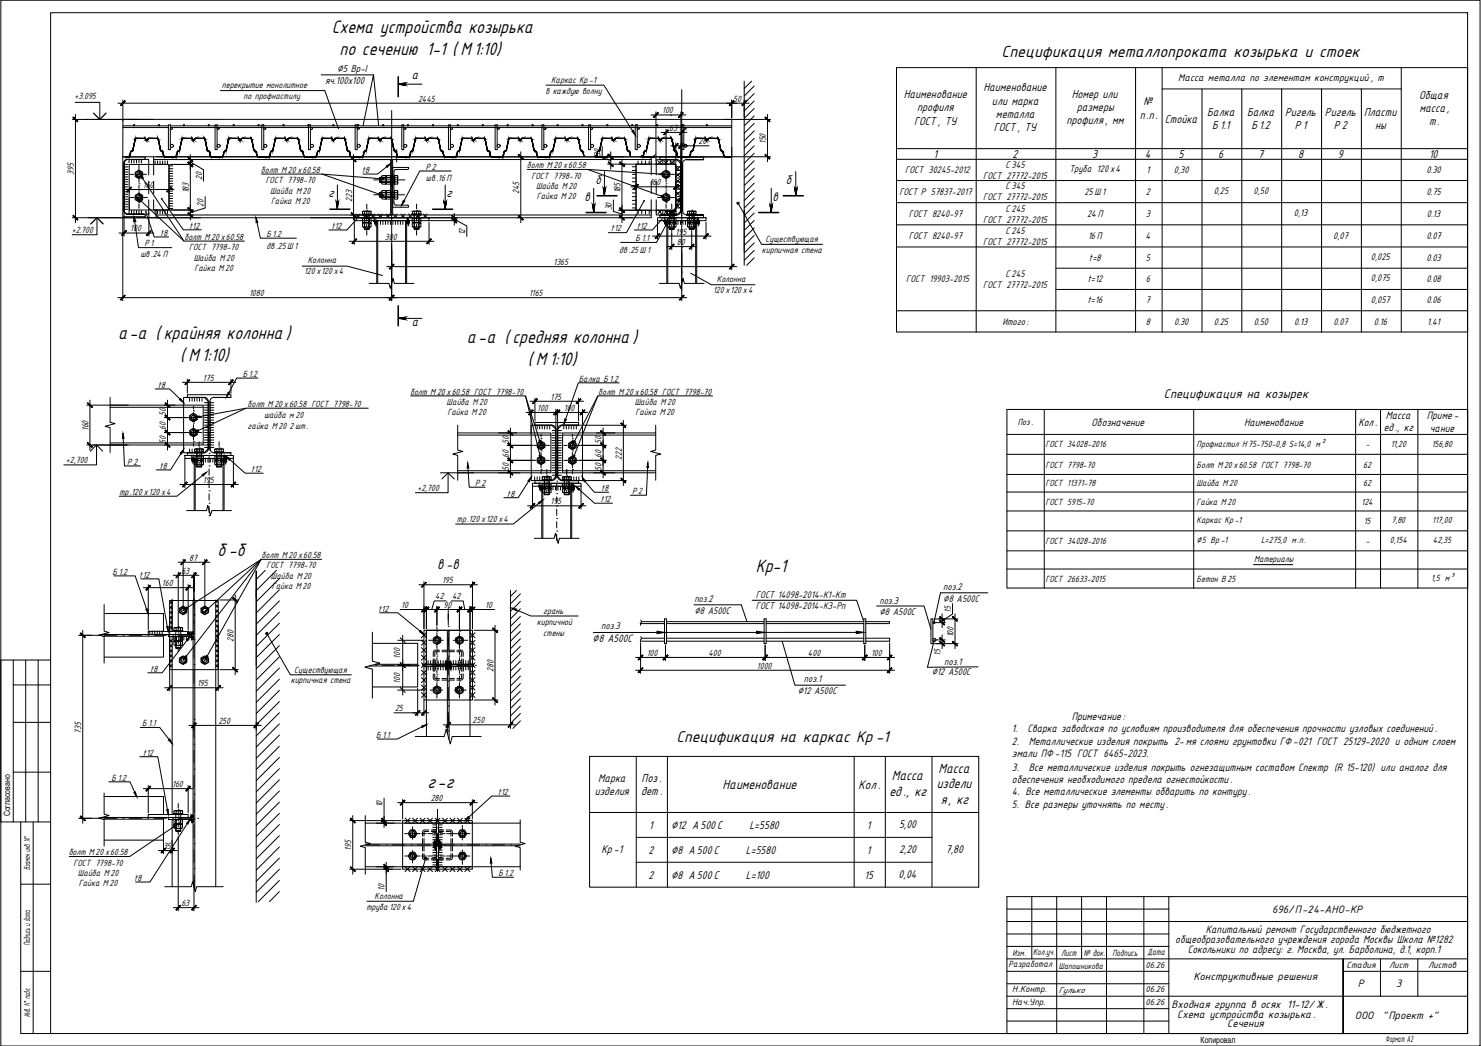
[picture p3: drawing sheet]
<svg xmlns="http://www.w3.org/2000/svg" width="841mm" height="594mm" viewBox="0 0 841 594" stroke-linecap="round" stroke-linejoin="round" font-family="sans-serif">
<defs><g id="words">
<g font-size="11.4">
<text x="188" y="19">Схема устройства козырька</text>
<text x="193" y="31">по сечению 1-1 ( М1:10)</text>
<text x="67" y="193">а-а ( крайняя колонна )</text>
<text x="265" y="195">а-а ( средняя колонна )</text>
<text x="102" y="205">( М1:10)</text>
<text x="300" y="207">( М1:10)</text>
<text x="124" y="316">б-б</text>
<text x="429" y="325">Кр-1</text>
<text x="243" y="448">г-г</text>
</g>
<text font-size="10.2" x="569" y="33">Спецификация металлопроката козырька и стоек</text>
<text font-size="9.9" x="384" y="421">Спецификация на каркас Кр -1</text>
<text font-size="9.1" x="248" y="323">в-в</text>
<g font-size="8.5">
<text x="506" y="443">Масса</text>
<text x="533" y="439">Масса</text>
<text x="410" y="448">Наименование</text>
<text x="532" y="448">издели</text>
<text x="505" y="452">ед., кг</text>
<text x="534" y="456">я, кг</text>
</g>
<g font-size="8">
<text x="234" y="45">а</text>
<text x="338" y="105">б</text>
<text x="446" y="105">б</text>
<text x="187" y="112">г</text>
<text x="253" y="112">г</text>
<text x="332" y="114">в</text>
<text x="439" y="114">в</text>
<text x="234" y="185">а</text>
<text x="661" y="226">Спецификация на козырек</text>
</g>
<text font-size="7.9" x="488" y="448">Кол.</text>
<g font-size="7.4">
<text x="364" y="444">Поз .</text>
<text x="364" y="452">дет.</text>
</g>
<g font-size="7.3">
<text x="558" y="52">Наименование</text>
<text x="513" y="56">Наименование</text>
<text x="563" y="59">или марка</text>
<text x="609" y="55">Номер или</text>
<text x="649" y="60">№</text>
<text x="806" y="56">Общая</text>
<text x="521" y="63">профиля</text>
<text x="612" y="63">размеры</text>
<text x="686" y="66">Балка</text>
<text x="708" y="66">Балка</text>
<text x="730" y="66">Ригель</text>
<text x="752" y="66">Ригель</text>
<text x="775" y="66">Пласти</text>
<text x="806" y="64">масса,</text>
<text x="519" y="71">ГОСТ , ТУ</text>
<text x="566" y="67">металла</text>
<text x="606" y="71">профиля, мм</text>
<text x="647" y="67">п.п.</text>
<text x="662" y="70">Стойка</text>
<text x="812" y="71">т.</text>
<text x="564" y="75">ГОСТ , ТУ</text>
<text x="688" y="74">Б1.1</text>
<text x="711" y="74">Б 1.2</text>
<text x="735" y="74">Р 1</text>
<text x="758" y="74">Р 2</text>
<text x="781" y="74">ны</text>
<text x="530" y="90">1</text>
<text x="575" y="90">2</text>
<text x="620" y="90">3</text>
<text x="650" y="90">4</text>
<text x="669" y="90">5</text>
<text x="692" y="90">6</text>
<text x="715" y="90">7</text>
<text x="737" y="90">8</text>
<text x="760" y="90">9</text>
<text x="812" y="90">10</text>
</g>
<g font-size="7.1">
<text x="340" y="444">Марка</text>
<text x="338" y="451">изделия</text>
<text x="369" y="471">1</text>
<text x="381" y="471">∅12 А 500С</text>
<text x="426" y="471">L=5580</text>
<text x="492" y="471">1</text>
<text x="511" y="470">5,00</text>
<text x="342" y="484">Кр-1</text>
<text x="368" y="485">2</text>
<text x="381" y="485">∅8 А 500С</text>
<text x="424" y="485">L=5580</text>
<text x="492" y="485">1</text>
<text x="511" y="484">2,20</text>
<text x="537" y="484">7,80</text>
<text x="368" y="499">2</text>
<text x="381" y="499">∅8 А 500С</text>
<text x="424" y="499">L=100</text>
<text x="491" y="499">15</text>
<text x="510" y="499">0,04</text>
</g>
<g font-size="6.8">
<text x="787" y="238">Масса</text>
<text x="810" y="238">Приме-</text>
<text x="620" y="242">Обозначение</text>
<text x="706" y="242">Наименование</text>
<text x="771" y="242">Кол .</text>
<text x="786" y="245">ед., кг</text>
<text x="812" y="245">чание</text>
<text x="337" y="365">∅8 А500С</text>
<text x="609" y="409">Примечание:</text>
<text x="575" y="416">1.</text>
<text x="583" y="416">Сварка заводская по условиям производителя для обеспечения прочности узловых соединений .</text>
<text x="575" y="423">2.</text>
<text x="584" y="423">Металлические изделия покрыть 2-мя слоями грунтовки ГФ -021 ГОСТ 25129-2020 и одним слоем</text>
<text x="575" y="430">эмали ПФ -115 ГОСТ 6465-2023.</text>
<text x="575" y="438">3.</text>
<text x="584" y="438">Все металлические изделия покрыть огнезащитным составом Спектр (R 15-120) или аналог для</text>
<text x="575" y="445">обеспечения необходимого предела огнестойкости .</text>
<text x="575" y="452">4. Все металлические элементы обварить по контуру .</text>
<text x="575" y="459">5. Все размеры уточнять по месту .</text>
<text x="685" y="530">Капитальный ремонт Государственного бюджетного</text>
<text x="667" y="536">общеобразовательного учреждения города Москвы Школа №1282</text>
<text x="674" y="541">Сокольники по адресу: г. Москва, ул. Барболина, д.1, корп.1</text>
<text x="793" y="560">3</text>
<text x="665" y="573">Входная группа в осях 11-12/Ж.</text>
<text x="669" y="578">Схема устройства козырька .</text>
<text x="697" y="583">Сечения</text>
</g>
<g font-size="6.6">
<text x="722" y="518">696/П-24-АНО-КР</text>
<text x="678" y="557">Конструктивные решения</text>
<text x="771" y="561">Р</text>
<text x="769" y="579">ООО</text>
<text x="785" y="579">&quot;Проект +&quot;</text>
</g>
<g font-size="6.4">
<text x="191" y="41">∅5 Bp-I</text>
<text x="185" y="48">яч.100х100</text>
</g>
<text font-size="6.3" x="669" y="46">Масса металла по элементам конструкций , т</text>
<g font-size="6.1">
<text x="571" y="95">С345</text>
<text x="514" y="98">ГОСТ 30245-2012</text>
<text x="558" y="102">ГОСТ 27772-2015</text>
<text x="607" y="98">Труба 120 х4</text>
<text x="651" y="98">1</text>
<text x="667" y="98">0,30</text>
<text x="810" y="98">0.30</text>
<text x="571" y="108">С345</text>
<text x="511" y="111">ГОСТ Р 57837-2017</text>
<text x="558" y="114">ГОСТ 27772-2015</text>
<text x="616" y="111">25Ш1</text>
<text x="651" y="111">2</text>
<text x="689" y="110">0,25</text>
<text x="712" y="110">0,50</text>
<text x="810" y="111">0.75</text>
<text x="516" y="123">ГОСТ 8240-97</text>
<text x="571" y="120">С245</text>
<text x="617" y="123">24 П</text>
<text x="651" y="123">3</text>
<text x="735" y="123">0,13</text>
<text x="810" y="123">0.13</text>
<text x="558" y="126">ГОСТ 27772-2015</text>
<text x="516" y="136">ГОСТ 8240-97</text>
<text x="571" y="133">С245</text>
<text x="618" y="136">16П</text>
<text x="651" y="136">4</text>
<text x="757" y="135">0,07</text>
<text x="810" y="136">0.07</text>
<text x="558" y="139">ГОСТ 27772-2015</text>
<text x="618" y="148">t=8</text>
<text x="651" y="148">5</text>
<text x="779" y="148">0,025</text>
<text x="810" y="148">0.03</text>
<text x="515" y="160">ГОСТ 19903-2015</text>
<text x="571" y="157">С245</text>
<text x="617" y="160">t=12</text>
<text x="651" y="160">6</text>
<text x="779" y="160">0,075</text>
<text x="810" y="160">0.08</text>
<text x="558" y="163">ГОСТ 27772-2015</text>
<text x="617" y="172">t=16</text>
<text x="651" y="172">7</text>
<text x="779" y="172">0,057</text>
<text x="810" y="172">0.06</text>
<text x="569" y="184">Итого:</text>
<text x="651" y="184">8</text>
<text x="667" y="184">0.30</text>
<text x="689" y="184">0.25</text>
<text x="712" y="184">0.50</text>
<text x="735" y="184">0.13</text>
<text x="757" y="184">0.07</text>
<text x="780" y="184">0.16</text>
<text x="811" y="184">1.41</text>
<text x="536" y="335">поз.2</text>
<text x="429" y="339">ГОСТ 14098-2014-К1-Кт</text>
<text x="536" y="342">∅8 А500С</text>
<text x="394" y="342">поз.2</text>
<text x="429" y="346">ГОСТ 14098-2014-К3-Рп</text>
<text x="499" y="343">поз.3</text>
<text x="394" y="348">∅8 А500С</text>
<text x="499" y="349">∅8 А500С</text>
<text x="341" y="358">поз.3</text>
<text x="536" y="378">поз.1</text>
<text x="529" y="383">∅12 А500С</text>
<text x="457" y="387">поз.1</text>
<text x="453" y="394">∅12 А500С</text>
</g>
<g font-size="5.7">
<text x="313" y="47">Каркас Кр-1</text>
<text x="126" y="50">перекрытие монолитное</text>
<text x="310" y="53">в каждую волну</text>
<text x="42" y="56">+3.095</text>
<text x="138" y="56">по профнастилу</text>
<text x="237" y="58">2445</text>
<text x="416" y="58">50</text>
<text x="376" y="64">100</text>
<text x="380" y="74">63</text>
<text x="397" y="82">20</text>
<text x="435" y="82" transform="rotate(-90 435 82)">150</text>
<text x="341" y="89" transform="rotate(-90 341 89)">30</text>
<text x="299" y="96">болт М20 х60.58</text>
<text x="42" y="100" transform="rotate(-90 42 100)">395</text>
<text x="148" y="98">болт М 20 х60.58</text>
<text x="205" y="98">t8</text>
<text x="242" y="96">Р2</text>
<text x="302" y="101">ГОСТ 7798-70</text>
<text x="81" y="107">160</text>
<text x="115" y="102" transform="rotate(-90 115 102)">20</text>
<text x="151" y="104">ГОСТ 7798-70</text>
<text x="242" y="103">шв.16П</text>
<text x="304" y="107">Шайба М 20</text>
<text x="369" y="105">160</text>
<text x="107" y="110" transform="rotate(-90 107 110)">183</text>
<text x="153" y="110">Шайба М20</text>
<text x="295" y="110" transform="rotate(-90 295 110)">245</text>
<text x="305" y="113">Гайка М 20</text>
<text x="352" y="110" transform="rotate(-90 352 110)">185</text>
<text x="116" y="118" transform="rotate(-90 116 118)">20</text>
<text x="154" y="116">Гайка М20</text>
<text x="200" y="115" transform="rotate(-90 200 115)">223</text>
<text x="347" y="120" transform="rotate(-90 347 120)">30</text>
<text x="74" y="131">100</text>
<text x="107" y="130">t12</text>
<text x="188" y="130">t12</text>
<text x="347" y="131">t12</text>
<text x="362" y="130">t12</text>
<text x="41" y="132">+2.700</text>
<text x="91" y="134">t8</text>
<text x="105" y="136">болт М20 х60.58</text>
<text x="151" y="135">Б 1.2</text>
<text x="219" y="136">300</text>
<text x="264" y="134" transform="rotate(-90 264 134)">12</text>
<text x="361" y="137">Б1.1</text>
<text x="384" y="133">195</text>
<text x="435" y="138">Существующая</text>
<text x="82" y="140">Р 1</text>
<text x="107" y="142">ГОСТ 7798-70</text>
<text x="151" y="141">дв .25Ш1</text>
<text x="352" y="144">дв .25Ш 1</text>
<text x="384" y="139">80</text>
<text x="433" y="144">кирпичная стена</text>
<text x="80" y="146">шв.24 П</text>
<text x="110" y="148">Шайба М 20</text>
<text x="175" y="150">Колонна</text>
<text x="110" y="154">Гайка М20</text>
<text x="173" y="156">120 х120х4</text>
<text x="314" y="151">1365</text>
<text x="407" y="160">Колонна</text>
<text x="405" y="166">120х120х4</text>
<text x="141" y="168">1080</text>
<text x="300" y="168">1165</text>
<text x="138" y="214">Б1.2</text>
<text x="90" y="220">t8</text>
<text x="115" y="216">175</text>
<text x="329" y="217">Балка Б1.2</text>
<text x="233" y="224">болт М 20х60.58 ГОСТ 7798-70</text>
<text x="313" y="227">175</text>
<text x="340" y="224">болт М 20 х60.58 ГОСТ 7798-70</text>
<text x="141" y="231">болт М 20х60.58 ГОСТ 7798-70</text>
<text x="254" y="230">Шайба М 20</text>
<text x="305" y="233">100</text>
<text x="320" y="233">100</text>
<text x="360" y="230">Шайба М 20</text>
<text x="94" y="236" transform="rotate(-90 94 236)">50</text>
<text x="150" y="237">шайба м20</text>
<text x="254" y="236">Гайка М20</text>
<text x="361" y="236">Гайка М20</text>
<text x="50" y="245" transform="rotate(-90 50 245)">160</text>
<text x="94" y="244" transform="rotate(-90 94 244)">60</text>
<text x="141" y="244">гайка М20 2 шт.</text>
<text x="578" y="241">Поз.</text>
<text x="94" y="252" transform="rotate(-90 94 252)">50</text>
<text x="289" y="252" transform="rotate(-90 289 252)">50</text>
<text x="342" y="252" transform="rotate(-90 342 252)">50</text>
<text x="594" y="254">ГОСТ 34028-2016</text>
<text x="680" y="254">Профнастил Н 75-750-0,8 S=14,0 м²</text>
<text x="776" y="254">-</text>
<text x="790" y="254">11,20</text>
<text x="813" y="254">156,80</text>
<text x="37" y="263">+2,700</text>
<text x="72" y="264">Р 2</text>
<text x="289" y="260" transform="rotate(-90 289 260)">60</text>
<text x="342" y="260" transform="rotate(-90 342 260)">60</text>
<text x="353" y="261" transform="rotate(-90 353 261)">222</text>
<text x="91" y="266">t8</text>
<text x="143" y="268">t12</text>
<text x="289" y="268" transform="rotate(-90 289 268)">50</text>
<text x="342" y="268" transform="rotate(-90 342 268)">50</text>
<text x="594" y="266">ГОСТ 7798-70</text>
<text x="680" y="266">Болт М20 х60.58 ГОСТ 7798-70</text>
<text x="774" y="266">62</text>
<text x="115" y="274">195</text>
<text x="270" y="276">Р 2</text>
<text x="68" y="281">тр.120 х120х4</text>
<text x="237" y="279">+2,700</text>
<text x="288" y="282">t8</text>
<text x="341" y="279">t8</text>
<text x="359" y="281">Р 2</text>
<text x="594" y="276">ГОСТ 11371-78</text>
<text x="680" y="276">Шайба М 20</text>
<text x="774" y="276">62</text>
<text x="313" y="286">195</text>
<text x="341" y="285">t12</text>
<text x="594" y="287">ГОСТ 5915-70</text>
<text x="680" y="287">Гайка М20</text>
<text x="773" y="287">124</text>
<text x="260" y="297">тр.120 х120 х4</text>
<text x="680" y="297">Каркас Кр-1</text>
<text x="774" y="298">15</text>
<text x="790" y="297">7,80</text>
<text x="813" y="297">117,00</text>
<text x="594" y="309">ГОСТ 34028-2016</text>
<text x="680" y="308">∅5 Вр-1</text>
<text x="716" y="308">L=275,0 м.п.</text>
<text x="776" y="309">-</text>
<text x="789" y="309">0,154</text>
<text x="814" y="309">42,35</text>
<text x="149" y="317">болт М 20 х60.58</text>
<text x="107" y="318">87</text>
<text x="151" y="323">ГОСТ 7798-70</text>
<text x="712" y="319">Материалы</text>
<text x="64" y="326">Б 1.2</text>
<text x="79" y="328">t12</text>
<text x="103" y="326">63</text>
<text x="154" y="329">Шайба М 20</text>
<text x="92" y="333">160</text>
<text x="154" y="335">Гайка М20</text>
<text x="251" y="331">195</text>
<text x="594" y="330">ГОСТ 26633-2015</text>
<text x="680" y="330">Бетон В25</text>
<text x="813" y="330">1,5 м³</text>
<text x="247" y="340">42</text>
<text x="257" y="340">42</text>
<text x="215" y="347">t12</text>
<text x="228" y="345">10</text>
<text x="252" y="345">90</text>
<text x="276" y="345">10</text>
<text x="309" y="349">грань</text>
<text x="540" y="348" transform="rotate(-90 540 348)">15</text>
<text x="305" y="355">кирпичной</text>
<text x="133" y="364" transform="rotate(-90 133 364)">280</text>
<text x="309" y="361">стены</text>
<text x="541" y="362" transform="rotate(-90 541 362)">100</text>
<text x="227" y="374" transform="rotate(-90 227 374)">100</text>
<text x="367" y="373">100</text>
<text x="402" y="373">400</text>
<text x="459" y="373">400</text>
<text x="495" y="373">100</text>
<text x="534" y="372" transform="rotate(-90 534 372)">15</text>
<text x="85" y="382">t8</text>
<text x="167" y="382">Существующая</text>
<text x="280" y="382" transform="rotate(-90 280 382)">280</text>
<text x="430" y="380">1000</text>
<text x="112" y="390">195</text>
<text x="165" y="388">кирпичная стена</text>
<text x="227" y="389" transform="rotate(-90 227 389)">100</text>
<text x="224" y="404">25</text>
<text x="81" y="412">Б 1.1</text>
<text x="124" y="411">250</text>
<text x="268" y="411">250</text>
<text x="46" y="417" transform="rotate(-90 46 417)">735</text>
<text x="214" y="419">Б 1.1</text>
<text x="81" y="429">t12</text>
<text x="63" y="443">Б 1.2</text>
<text x="98" y="447">160</text>
<text x="245" y="455">280</text>
<text x="283" y="451">t12</text>
<text x="217" y="459" transform="rotate(-90 217 459)">10</text>
<text x="39" y="486">болт М20 х60.58</text>
<text x="93" y="482">35</text>
<text x="199" y="483" transform="rotate(-90 199 483)">195</text>
<text x="42" y="492">ГОСТ 7798-70</text>
<text x="44" y="498">Шайба М 20</text>
<text x="283" y="498">Б 1.2</text>
<text x="45" y="503">Гайка М20</text>
<text x="76" y="500">t8</text>
<text x="218" y="506" transform="rotate(-90 218 506)">10</text>
<text x="103" y="515">63</text>
<text x="213" y="511">Колонна</text>
<text x="208" y="517">труба120х4</text>
</g>
<g font-size="5.5">
<text x="17" y="480" transform="rotate(-90 17 480)">. N°</text>
<text x="17" y="494" transform="rotate(-90 17 494)">Взамен инв</text>
<text x="17" y="537" transform="rotate(-90 17 537)">Подпись и дата</text>
<text x="575" y="543">Изм.</text>
<text x="587" y="542">Колуч.</text>
<text x="593" y="542">.</text>
<text x="603" y="543">Лист</text>
<text x="615" y="543">№ док.</text>
<text x="632" y="543">Подпись</text>
<text x="652" y="543">Дата</text>
<text x="573" y="549">Разработал</text>
<text x="765" y="550">Стадия</text>
<text x="789" y="550">Лист</text>
<text x="811" y="550">Листов</text>
<text x="575" y="564">Н.Контр.</text>
<text x="575" y="571">Нач.Упр.</text>
<text x="17" y="578" transform="rotate(-90 17 578)">Инв. N° подл .</text>
<text x="787" y="592">Формат А2</text>
</g>
<g font-size="5.3">
<text x="601" y="550">Шапошникова</text>
<text x="650" y="550">06.26</text>
<text x="601" y="564">Гулько</text>
<text x="650" y="564">06.26</text>
<text x="650" y="571">06.26</text>
</g>
<g font-size="4.9">
<text x="6" y="464" transform="rotate(-90 6 464)">Согласовано</text>
<text x="682" y="592">Копировал</text>
</g>
</g></defs>
<g fill="#000" stroke="#000" stroke-width=".57">
<path d="M77 79h5zM82 79h1zM83 79v1zM83 79h1zM84 79h1zM104 79h5zM109 79l1 1zM130 79h1zM131 79h4zM135 79h1zM136 79v1zM136 79h1z"/>
<path d="M137 79h1zM157 79h5zM162 79l1 1zM183 79h1zM184 79h4zM188 79h1zM189 79v1zM189 79h1zM190 79h1zM210 79h5zM215 79l1 1zM236 79h1z"/>
<path d="M237 79h4zM241 79h1zM242 79v1zM242 79h1zM243 79h1zM263 79h5zM268 79l1 1zM289 79h1zM290 79h4zM294 79h1zM295 79v1zM295 79h1z"/>
<path d="M296 79h1zM316 79h5zM321 79l1 1zM342 79h1zM343 79h4zM347 79h1zM348 79v1zM348 79h1zM349 79h1zM369 79h5zM374 79l1 1zM395 79v1z"/>
<path d="M400 79h1zM401 79v1zM401 79h1zM402 79h1zM74 88l-1 1zM77 80l-1 5zM91 85l1 1zM99 89h1zM100 88v1zM103 80l-1 5zM118 85v1zM118 86h1z"/>
<path d="M119 89h1zM127 88l-1 1zM130 80l-1 5zM144 85l1 1zM145 86h1zM146 89h1zM152 89h1zM153 88v1zM156 80l-1 5zM171 85v1zM171 86h1zM172 89h1z"/>
<path d="M180 88l-1 1zM183 80l-1 5zM197 85l1 1zM198 86h1zM199 89h1zM206 88v1zM209 80l-1 5zM219 94l3-1-2 2zM224 85v1zM224 86h1zM225 89h1zM233 88v1z"/>
<path d="M233 86h1zM236 80l-1 5zM250 85l1 1zM251 86h1zM252 89h1zM259 88v1zM262 80l-1 5zM277 85v1zM277 86h1zM278 89h1zM286 88v1zM286 86h1z"/>
<path d="M289 80l-1 5zM303 85l1 1zM304 86h1zM305 89h1zM312 88v1zM315 80l-1 5zM330 85v1zM330 86h1zM338 89h1zM342 80l-1 5zM344 89h1zM345 88v1z"/>
<path d="M356 85l1 1zM357 86h1zM364 89h1zM368 80l-1 5zM372 88l-1 1zM383 85v1zM392 88v1zM409 85l1 1zM410 86h1zM411 89h1zM229 114h1l-2 3zM387 112l-1 3-1-1z"/>
<path d="M76 123l1 3h-1zM145 124l1 2h-1zM212 125l1 1zM214 125v2zM377 125v1zM378 125l1 2zM103 226l1 3-2-2zM110 237l3-1v1zM130 223l-1 2zM70 246v3zM104 255l-1 3-1-1zM110 246l2-2 1 1z"/>
<path d="M109 260v1zM110 260v2zM115 270l2-2-2 2zM128 259l3 2h-1zM266 263v3h-1zM302 271l-1 3-1-1zM306 276v1zM307 276l1 2zM327 276l2 2zM331 271l2 2-1 1zM368 263v3h-1zM306 285l2-1-2 2z"/>
<path d="M83 346h1v3zM95 356h1v3zM239 358l2 2-3-1zM291 345l2 1v1zM106 363l2-2-1 3zM109 359l1 1zM253 378v1zM254 378v2zM254 376v1zM96 420l2 2zM239 412h3l-2 1zM76 450h1l1 3z"/>
<path d="M95 460h1v3zM108 465l-1 3h-1zM109 463l1 1zM247 478v1zM248 478v1zM266 464l-2 2zM247 480v1zM248 480v2zM279 487v3h-1z"/>
<path d="M229 47l1 1v-1zM229 47h1z"/>
<path d="M226 48h4zM226 48l3-1 1 1z"/>
<path d="M229 48l1 1zM226 48h4z"/>
<path d="M83 79v1zM83 79h1z"/>
<path d="M85 79h4zM85 79h4zM89 79h1zM89 79h1zM90 79v1zM90 79v1zM90 79l1 6zM90 79l1 6z"/>
<path d="M111 79h5zM111 79h5zM116 79l1 1zM116 79l1 1zM117 79l1 6zM117 79l1 6z"/>
<path d="M130 79h1zM131 79h4z"/>
<path d="M136 79v1zM136 79h1z"/>
<path d="M138 79h4zM138 79h4zM142 79h1zM142 79h1zM143 79v1zM143 79v1zM143 79l1 6zM143 79l1 6z"/>
<path d="M164 79h5zM164 79h5zM169 79l1 1zM169 79l1 1zM170 79l1 6zM170 79l1 6z"/>
<path d="M183 79h1zM184 79h4z"/>
<path d="M189 79v1zM189 79h1z"/>
<path d="M191 79h4zM191 79h4zM195 79h1zM195 79h1zM196 79v1zM196 79v1zM196 79l1 6zM196 79l1 6z"/>
<path d="M217 79h5zM217 79h5zM222 79l1 1zM222 79l1 1zM223 79l1 6zM223 79l1 6z"/>
<path d="M236 79h1zM237 79h4z"/>
<path d="M242 79v1zM242 79h1z"/>
<path d="M244 79h4zM244 79h4zM248 79h1zM248 79h1zM249 79v1zM249 79v1zM249 79l1 6zM249 79l1 6z"/>
<path d="M270 79h5zM270 79h5zM275 79l1 1zM275 79l1 1zM276 79l1 6zM276 79l1 6z"/>
<path d="M289 79h1zM290 79h4z"/>
<path d="M295 79v1zM295 79h1z"/>
<path d="M297 79h4zM297 79h4zM301 79h1zM301 79h1zM302 79v1zM302 79v1zM302 79l1 6zM302 79l1 6z"/>
<path d="M323 79h5zM323 79h5zM328 79l1 1zM328 79l1 1zM329 79l1 6zM329 79l1 6z"/>
<path d="M342 79h1zM343 79h4z"/>
<path d="M348 79v1zM348 79h1z"/>
<path d="M350 79h4zM350 79h4zM354 79h1zM354 79h1zM355 79v1zM355 79v1zM355 79l1 6zM355 79l1 6z"/>
<path d="M376 79h5zM376 79h5zM381 79h1zM381 79h1zM382 79v1zM382 79v1zM382 79l1 6zM382 79l1 6z"/>
<path d="M395 79h1zM395 79h1z"/>
<path d="M396 79h4zM396 79h4z"/>
<path d="M401 79v1zM401 79h1z"/>
<path d="M403 79h4zM403 79h4zM407 79h1zM407 79h1zM408 79v1zM408 79v1zM408 79l1 6zM408 79l1 6z"/>
<path d="M74 88v1zM74 88v1z"/>
<path d="M74 87v1zM74 87v1z"/>
<path d="M77 79l-1 6zM77 79v1z"/>
<path d="M92 86v1zM92 86v1z"/>
<path d="M92 86l1 3zM92 86l1 3zM93 88v1z"/>
<path d="M100 88v1zM100 88v1z"/>
<path d="M100 87v1zM100 87v1z"/>
<path d="M103 79l-1 6zM103 79v1z"/>
<path d="M119 86v1zM119 86v1z"/>
<path d="M119 86v3zM119 86v3zM119 88v1z"/>
<path d="M127 88v1zM127 88v1z"/>
<path d="M127 87v1zM127 87v1z"/>
<path d="M130 79l-1 6zM130 79v1z"/>
<path d="M145 86l1 1zM145 86l1 1z"/>
<path d="M146 86v3zM146 86v3zM146 88v1z"/>
<path d="M153 88v1zM153 88v1z"/>
<path d="M153 87v1zM153 87v1z"/>
<path d="M156 79l-1 6zM156 79v1z"/>
<path d="M172 86v1zM172 86v1z"/>
<path d="M172 86v3zM172 86v3zM172 88v1z"/>
<path d="M180 88v1zM180 88v1z"/>
<path d="M180 87v1zM180 87v1z"/>
<path d="M183 79l-1 6zM183 79v1z"/>
<path d="M198 86l1 1zM198 86l1 1z"/>
<path d="M199 86v3zM199 86v3zM199 88v1z"/>
<path d="M206 88v1zM206 88v1z"/>
<path d="M206 87v1zM206 87v1z"/>
<path d="M209 79l-1 6zM209 79v1z"/>
<path d="M225 86v1zM225 86v1z"/>
<path d="M225 86v3zM225 86v3zM225 88v1z"/>
<path d="M233 88v1zM233 88v1z"/>
<path d="M233 87v1zM233 87v1z"/>
<path d="M236 79l-1 6zM236 79v1z"/>
<path d="M251 86l1 1zM251 86l1 1z"/>
<path d="M252 86v3zM252 86v3zM252 88v1z"/>
<path d="M259 88v1zM259 88v1z"/>
<path d="M259 87v1zM259 87v1z"/>
<path d="M262 79l-1 6zM262 79v1z"/>
<path d="M278 86v1zM278 86v1z"/>
<path d="M278 86v3zM278 86v3zM278 88v1z"/>
<path d="M286 88v1zM286 88v1z"/>
<path d="M286 87v1zM286 87v1z"/>
<path d="M289 79l-1 6zM289 79v1z"/>
<path d="M305 86v1zM305 86v1z"/>
<path d="M305 86v3zM305 86v3zM305 88v1z"/>
<path d="M312 88v1zM312 88v1z"/>
<path d="M313 87l-1 1zM313 87v1z"/>
<path d="M315 79l-1 6zM315 79v1z"/>
<path d="M331 86v1zM331 86v1z"/>
<path d="M331 86l1 3zM331 86l1 3zM332 88v1z"/>
<path d="M339 88v1zM339 88v1z"/>
<path d="M339 87v1zM339 87v1z"/>
<path d="M342 79l-1 6zM342 79v1z"/>
<path d="M358 86v1zM358 86v1z"/>
<path d="M358 86v3zM358 86v3zM358 88v1z"/>
<path d="M365 88v1zM365 88v1z"/>
<path d="M366 87l-1 1zM366 87v1z"/>
<path d="M368 79l-1 6zM368 79v1z"/>
<path d="M384 86v1zM384 86v1z"/>
<path d="M384 86l1 3zM384 86l1 3zM385 88v1z"/>
<path d="M392 88v1zM392 88v1z"/>
<path d="M392 87v1zM392 87v1z"/>
<path d="M395 80l-1 5zM395 79l-1 6z"/>
<path d="M411 86v1zM411 86v1z"/>
<path d="M411 86v3zM411 86v3zM411 88v1z"/>
<path d="M412 89h3zM412 89h3z"/>
<path d="M191 114v2zM191 115l1 4z"/>
<path d="M191 115h1v4zM192 115v4v-3z"/>
<path d="M192 115v1zM192 114v2z"/>
<path d="M252 114v2zM252 115l1 4z"/>
<path d="M252 115h1v4zM253 115v4v-3z"/>
<path d="M253 115v1zM254 114l-1 2z"/>
<path d="M336 116l1 2zM337 117v3z"/>
<path d="M337 117v3zM337 117v3l1-2z"/>
<path d="M337 117h1v1zM338 116v2z"/>
<path d="M342 107l1 1zM343 107v4z"/>
<path d="M343 107v4zM343 107v4l1-3z"/>
<path d="M343 107h1v1zM344 107v1z"/>
<path d="M437 116v2zM437 117l1 3z"/>
<path d="M437 117h1v3zM438 117v3v-2z"/>
<path d="M438 117v1zM439 116l-1 2z"/>
<path d="M451 107v1zM451 107l1 4z"/>
<path d="M451 107h1v4zM452 107v4v-3z"/>
<path d="M452 107v1zM453 107l-1 1z"/>
<path d="M212 125l1 1zM213 125v1z"/>
<path d="M213 125v1zM213 125v2z"/>
<path d="M213 125v2zM213 125v2z"/>
<path d="M213 125v2zM213 125l1 2z"/>
<path d="M213 125l1 2zM214 125v2z"/>
<path d="M231 125v2zM231 125v2zM231 125v2zM231 125l1 2zM232 125v2zM232 125v2zM232 125v2zM232 125v1zM232 125v1zM232 125v1zM232 125v1z"/>
<path d="M377 125v1zM377 125v1z"/>
<path d="M377 125v1zM377 125l1 2z"/>
<path d="M377 125l1 2zM378 125v2z"/>
<path d="M378 125v2zM378 125v2z"/>
<path d="M378 125v2zM378 125l1 2z"/>
<path d="M396 125v2zM396 125v2zM396 125v2zM396 125v2zM396 125v2zM396 125l1 2zM397 125v2zM397 125v1zM397 125v1zM397 125v1zM397 125v1z"/>
<path d="M229 181h1zM229 181l1 1z"/>
<path d="M226 181l4-1v1zM226 181h3h1z"/>
<path d="M229 180h1zM226 181l4-1z"/>
<path d="M109 260v1zM109 260v1z"/>
<path d="M109 260v1zM109 260v2z"/>
<path d="M109 260v2zM109 260l1 2z"/>
<path d="M109 260l1 2zM110 260v2z"/>
<path d="M110 260v2zM110 260v2z"/>
<path d="M127 260v2zM127 260l1 2zM128 260v2zM128 260v2zM128 260v2zM128 260v2zM128 260v2zM128 260v1zM128 260v1zM128 260l1 1zM129 260v1z"/>
<path d="M306 276v1zM306 276l1 1z"/>
<path d="M306 276l1 1zM307 276v1z"/>
<path d="M307 276v1zM307 276v2z"/>
<path d="M307 276v2zM307 276v2z"/>
<path d="M307 276v2zM307 276l1 2z"/>
<path d="M325 276v2zM325 276v2zM325 276v2zM325 276v2zM325 276v2zM325 276l1 1zM326 276v1zM326 276v1zM326 276v1zM326 276v1zM326 276v1z"/>
<path d="M109 359v1zM109 359v1z"/>
<path d="M109 359v1zM109 359v1z"/>
<path d="M109 359v1zM109 359v1z"/>
<path d="M109 359v1zM109 359l1 1z"/>
<path d="M107 359v1zM107 359v1zM107 359v1zM107 359v1zM107 359v1zM107 359v1zM107 359l1 1zM107 359l1 1zM108 359v1zM108 359v1z"/>
<path d="M108 361l1 1zM108 361l1 1zM109 361v1zM109 361v1zM109 361v1zM109 361v1zM109 361v2zM109 361v2zM109 361v2zM109 361v2zM109 361v2zM109 361v2zM109 361l1 2zM109 361l1 2z"/>
<path d="M253 378v1zM253 378v1z"/>
<path d="M253 378v1zM253 378v1z"/>
<path d="M253 378v1zM253 378v1z"/>
<path d="M253 376v1zM253 376v1z"/>
<path d="M253 378v1zM253 378l1 2z"/>
<path d="M253 376v1zM253 376l1 1z"/>
<path d="M253 378l1 2zM254 378v2z"/>
<path d="M253 376l1 1zM254 376v1z"/>
<path d="M254 378v2zM254 378v2z"/>
<path d="M254 376v1zM254 376v1z"/>
<path d="M255 378v2zM255 378v2zM255 378v2zM255 378v2zM255 378v2zM255 378l1 1zM256 378v1zM256 378v1zM256 378v1zM256 378v1zM256 378v1zM256 378v1zM256 378v1z"/>
<path d="M255 376v1zM255 376v1zM255 376v1zM255 376v1zM255 376l1 1zM255 376l1 1zM256 376v1zM256 376v1zM256 376v1zM256 376v1z"/>
<path d="M108 465l1 1zM108 465l1 1zM109 465v1zM109 465v1zM109 465v1zM109 465v1zM109 465v1zM109 465v1zM109 465v2zM109 465v2zM109 465v2zM109 465v2zM109 465l1 2zM109 465l1 2z"/>
<path d="M109 463v1zM109 463v1z"/>
<path d="M109 463v1zM109 463v1z"/>
<path d="M109 463v1zM109 463v1z"/>
<path d="M109 463v1zM109 463l1 1z"/>
<path d="M247 478v1zM247 478l1 1z"/>
<path d="M247 478l1 1zM248 478v1z"/>
<path d="M249 478v1zM249 478v1zM249 478v1zM249 478v1zM249 478l1 1zM249 478l1 1zM250 478v1zM250 478v1z"/>
<path d="M247 480v1zM247 480v1z"/>
<path d="M247 480v1zM247 480v1z"/>
<path d="M247 480v1zM247 480v1z"/>
<path d="M247 480v1zM247 480v1z"/>
<path d="M247 480v1zM247 480l1 2z"/>
<path d="M247 480l1 2zM248 480v2z"/>
<path d="M249 480v2zM249 480v2zM249 480v2zM249 480v1zM249 480v1zM249 480l1 1zM250 480v1zM250 480v1zM250 480v1zM250 480v1zM250 480v1zM250 480v1zM250 480v1z"/>
</g>
<g fill="none" stroke="#000" stroke-width=".57">
<path d="M43 58h14v10M125 51h59l8 22M226 48h14M423 46v105M427 46l-4 4M428 49l-5 6M428 53l-5 6M428 57l-5 6M49 68h30M77 79l-1 6 1-6M77 79h1h-1zM77 79h5z"/>
<path d="M82 79h1zM83 79h.1M84 79h-1M84 79h1zM85 79h4zM89 79h1l1 6-1-6zM103 79l-1 6zM104 79h5zM104 79h-1M109 79h.1M109 79h1M110 79h.1"/>
<path d="M111 79h-1M111 79h.1M111 79h5zM116 79l2 6-2-6zM130 79l-1 6zM131 79h4zM131 79h-1M135 79h1zM136 79h.1M137 79h-1M137 79h1zM138 79h4z"/>
<path d="M142 79h1M143 79l1 6-1-6M157 79h-1l-1 6zM157 79h5zM162 79h.1M162 79h1M163 79h.1M164 79h.1M164 79h-1M164 79h5zM169 79l2 6-2-6zM183 79l-1 6z"/>
<path d="M184 79h4zM184 79h-1M188 79h1M189 79h.1M190 79h-1M190 79h1zM191 79h4zM195 79h1M196 79l1 6zM210 79h-1l-1 6zM210 79h5zM215 79h.1"/>
<path d="M215 79h1M216 79h.1M217 79h-1zM217 79h5zM222 79l2 6-2-6zM236 79l-1 6zM237 79h4zM237 79h-1M241 79h1M242 79h.1M243 79h-1M243 79h1z"/>
<path d="M244 79h4zM248 79h1M249 79l1 6zM262 79l-1 6 1-6M263 79h-1zM263 79h5zM268 79h.1M268 79h1M269 79h.1M270 79h-1M270 79h.1M270 79h5z"/>
<path d="M275 79l2 6-2-6zM289 79l-1 6zM290 79h4zM290 79h-1M294 79h1M295 79h.1M296 79h-1M296 79h.1M296 79h1zM297 79h4zM302 79l1 6zM302 79h-1h1"/>
<path d="M315 79l-1 6 1-6M316 79h5zM316 79h-1M321 79h1M322 79h.1M323 79h-1M323 79h.1M323 79h5zM328 79h1l1 6-2-6zM342 79l-1 6zM343 79h4zM343 79h-1"/>
<path d="M348 79h.1M348 79h-1h1M349 79h-1M349 79h1zM349 79h.1M350 79h4zM355 79l1 6zM355 79h-1h1M368 79l-1 6 1-6M369 79h5zM369 79h-1M374 79h.1"/>
<path d="M374 79h1M375 79h.1M376 79h-1M376 79h.1M376 79h5zM381 65h.1M381 79h1M382 79l1 6zM395 79h1h-1l-1 6zM396 79h4zM400 79h1M401 79h.1"/>
<path d="M402 79h-1M402 79h1h-1M403 79h4zM408 79l1 6zM408 79h-1h1M428 62l-5 5M428 66l-5 6M428 79l-5 5M428 74l-5 6M428 70l-5 6M70 99h3M70 94v25"/>
<path d="M70 98h3M70 96h3M70 95h3M70 93h3M71 89h2h-2M73 91v2M74 88l-1 1M74 89h-1M74 99h2M74 86v3zM75 91v2M75 86h-1"/>
<path d="M75 86h.1M75 85v1M76 85l-1 1M76 91v2M77 98l2-1 2 1v2l-2 1-2-1zM77 99h.1M78 99v1M78 91v2M78 100h.1M78 99h2M79 97h.1M79 91v2"/>
<path d="M79 94v2M79 98v2M79 98h.1M79 98h1M80 98h.1M80 100h.1M80 99h.1M80 99v1M80 91v2M81 99h2M84 94v5M87 94v5"/>
<path d="M88 91v2M89 91v2M91 91v2M92 86h.1M92 86l-1-1 1 1M92 86h1M92 91v2M92 86l1 3zM93 89h1M93 88l1 1M94 89h3zM94 91v2"/>
<path d="M95 91v2M96 94h2M96 96h2M96 97h2M96 99h2M97 89h2zM100 88v1M100 89h.1M101 86l-1 3zM101 86h.1M101 86l1-1-1 1M118 86v-1v1"/>
<path d="M118 86h.1M118 86h1zM119 86v3zM119 86h.1M119 89h1M120 88v1M120 89h3zM123 89h3zM127 88l-1 1M127 89h-1M127 86v3zM128 86h-1"/>
<path d="M128 86h.1M128 85v1M129 85l-1 1M145 86h.1M145 86l-1-1 1 1M145 86h1M145 86l1 3zM146 89h1M146 88l1 1M147 89h3zM150 89h2zM153 88v1"/>
<path d="M153 89h.1M154 86l-1 3zM154 86h.1M154 86l1-1-1 1M171 86v-1v1M171 86h.1M171 86h1zM172 86v3zM172 86h.1M172 89h1M173 88v1M173 89h3z"/>
<path d="M176 89h3zM180 88l-1 1M180 89h-1M180 86v3zM181 86h-1M181 86h.1M181 85v1M182 85l-1 1M197 85l1 1M198 86h.1M198 86h1M198 86l1 3z"/>
<path d="M199 89h1M199 88l1 1M200 89h3zM203 89h3zM206 88v1M206 89h.1M207 86l-1 3zM207 86h.1M208 86v-1v1M217 100h2v4l3 1v-5h-2h-1v5l-2-1zM222 93l-8 6h-8M222 96h.1"/>
<path d="M222 99v7M224 100v5zM224 100h2v5h-2zM224 86h.1M224 86v-1v1M225 86h-1M225 86v3zM225 86h.1M225 85v7M225 89h1M226 88v1M226 100v1"/>
<path d="M226 89h3zM229 89h3zM233 88l-1 1M233 89h-1M233 86v3zM234 86h-1M234 86h.1M234 86l1-1-1 1M250 85l1 1M251 86h.1M251 86h1M251 86l1 3z"/>
<path d="M252 89h1M252 88l1 1M253 89h3zM256 89h3zM256 97h-18l-9 17M259 88v1M259 89h.1M260 86l-1 3zM260 86h.1M261 86v-1v1M277 86h.1M277 86v-1v1"/>
<path d="M278 86v3zM278 86h.1M279 89h.1M279 88v1M279 89h3zM282 89h3zM286 88l-1 1M286 89h-1M286 86v3zM287 86h-1M287 86l1-1-1 1M287 86h.1"/>
<path d="M303 85l1 1M304 86h.1M304 86h1zM305 86v3zM305 86h.1M305 89h1M305 88l1 1M306 89h3zM309 89h3zM312 88v1M312 89h.1M313 86l-1 3z"/>
<path d="M313 86h.1M314 86v-1l-1 1M330 86h.1M330 86h1M330 86v-1v1M331 86h.1M331 86l1 3zM338 89h1M338 88l1 1M339 89h3zM339 86v3zM339 86h1z"/>
<path d="M340 86h.1M340 86l1-1-1 1M342 89h2zM343 97v14M345 88l-1 1M345 89h-1M356 85l1 1M357 86h.1M357 86h1zM358 86v3zM358 86h.1M359 99h2"/>
<path d="M359 95h2M359 97h2M362 91v2M364 89h1M364 91v2M365 88v1M365 89h3zM366 86l-1 3zM366 86h.1M367 86h-1M367 91v2M367 85v1"/>
<path d="M368 89h3zM369 91v2M370 92v7M372 88l-1 1M372 89h-1M373 92v7M374 91l2 2M374 99h2M376 91l-2 2M376 98l2-1 2 1v2l-2 1-2-1zM376 91v2M377 99h.1"/>
<path d="M377 99v1M377 91l2 2M378 99h1M378 97h.1M378 98h1M378 94v2M378 98v2M379 91v2M379 98h.1M379 91l-2 2M379 98h1M379 100h.1"/>
<path d="M380 99h.1M380 99v1M381 91l2 2M381 91v2M381 99h2M383 91l-2 2M383 91v2M383 85v1M383 86h1M384 86h.1M384 94v25M384 95l2 2"/>
<path d="M384 98l2 2M384 86l1 3zM385 99h2M385 95h2M385 97h2M385 89h.1M385 88v1M385 89h3zM386 95l-2 2M386 98l-2 2M387 98h.1M388 89h3z"/>
<path d="M392 88l-1 1M392 89h-1M392 86v3zM392 86h1zM393 86h.1M394 85l-1 1M410 86l-1-1 1 1M410 86h.1M410 86h1zM411 86v3zM411 86h.1M411 89h1"/>
<path d="M411 88l1 1M412 89h3zM415 89h.1M428 83l-5 5M428 87l-5 6M428 91l-5 6M428 96l-5 5M428 100l-5 5M452 97v14M70 119h3M70 117h3M70 116h3"/>
<path d="M70 115h3M70 113h3M70 112h3M70 110h3M70 109h3M70 108h3M70 106h3M70 105h3M70 103h3M70 102h3M70 100h3M73 120v2"/>
<path d="M73 112v7M74 112h2M75 120v2M76 120v2M77 111l2-1 2 1v2l-2 2-2-2zM77 112h.1M78 112h.1M78 120v2M78 113h.1M78 112h2M78 114h1M78 100h1"/>
<path d="M79 114h.1M79 115h.1M79 111h.1M79 108h.1M79 104h.1M79 101h.1M79 102v2M79 105v2M79 109v2M79 112v2M79 116v2M79 120v2"/>
<path d="M79 111h1M80 100h-1M80 111h.1M80 113l-1 1M80 111v1M80 113h.1M80 112h.1M80 120v2M81 112h.1M82 112h2M84 103v7M84 113v6"/>
<path d="M87 103v7M87 114v5M88 119v2M89 119v2M91 119v2M92 113l12 18h10M92 119v2M94 119v2M95 119v2M96 100h2M96 101h2M96 103h2"/>
<path d="M96 104h2M96 106h2M96 107h2M96 109h2M96 110h2M96 111h2M96 113h2M96 114h2M96 116h2M96 117h2M96 118h2M192 105v14"/>
<path d="M208 119h.1M208 116v3M212 102h3M212 111h3M216 109h10v1v2h-10M216 101h10M216 111h.1M216 102h.1M216 109v3zM216 101v3zM216 112h8M216 101h8"/>
<path d="M217 111h1M217 102h1M217 100v1M217 103h.1M217 109h2M217 111v1M217 108h2v5h1h2v-5h-2l-1 1v4h-2zM217 103h2M217 101v1M217 103v1M217 109v1M219 112h-2v1"/>
<path d="M219 112v-1l1 1M219 101v-1l1 1M219 103h1M219 111h.1M219 102h.1M220 112h2M220 109h2M220 103h2M220 109l-1 1v-1M220 112l-1 1v-1M220 101l-1 1v-1M220 103l-1 1v-1"/>
<path d="M220 109h-1M220 111h2M220 102h2M222 109v1M222 103v1M222 112v1M222 101v1M222 111v1M222 100v1M222 103h.1M222 109h.1M222 101v3"/>
<path d="M222 109v3M222 110h.1M223 111h.1M223 102h.1M224 111h1M224 102h2M224 101h.1M224 104h-8M224 108l2 1v4h-2zM224 109h-8M226 101v2h-10M226 112v1"/>
<path d="M226 108v1M226 103v2M226 111h.1M226 102h.1M227 111h3M227 102h3M237 119h.1M237 116v3M253 105v14M337 107v13M359 116h2M359 103h2"/>
<path d="M359 101h2M359 105h2M359 107h2M359 110h2M359 112h2M359 114h2M359 118h2M362 119v2M364 119v2M366 114l-10 18h-10M367 119v2M369 119v2"/>
<path d="M370 103v7M370 113v8M373 103v7M373 113v8M373 112h3M374 119l2 2M376 119l-2 2M376 111l2-1 2 1v2l-2 2-2-2zM376 120v2M376 112h.1M377 112h.1M377 113h.1"/>
<path d="M377 119l2 2M377 113h1M377 100h1M377 112h2M378 114h.1M378 100h.1M378 115h.1M378 111h.1M378 108h.1M378 104h.1M378 101h.1M378 111h1"/>
<path d="M378 102v2M378 105v2M378 109v2M378 112v2M378 116v2M379 120v2M379 113v1M379 111h.1M379 113h.1M379 119l-2 2M379 111l1 1M380 113h.1"/>
<path d="M380 112h.1M381 120v2M381 119l2 2M381 112h2M381 120h.1M381 116v3M383 120v2M383 119l-2 2M384 102l2 2M384 105l2 2M384 109l2 2M384 112l2 3"/>
<path d="M384 116l2 2M385 116h2M385 103h2M385 101h2M385 105h2M385 107h2M385 110h2M385 112h2M385 114h2M385 118h2M385 115l-12 23h-21M386 102l-2 2"/>
<path d="M386 105l-2 2M386 109l-2 2M386 112l-2 3M386 116l-2 2M387 112h.1M387 101v8M387 116v7M392 120v2M393 119h.1M394 120v2M428 104l-5 6M428 108l-5 6"/>
<path d="M428 112l-5 6M428 117l-5 5M438 107v13M50 124h41M55 124v9h-14M72 122h10h-10M76 123l3 18h19M83 120l5 15h8M146 126l2 9h20M176 124h41M201 124h43M202 122l2 2"/>
<path d="M203 124l-6 7h-10M204 122l-2 2M206 122h5h-5zM206 120h4l1 2h-5zM206 124v2l4 1h1v2h-5v-2l5-1v-2h-1zM206 120h1M206 124h1M207 122l2 2M207 122v8M207 130h3zM207 124h3M207 124v2"/>
<path d="M207 127v2M207 126h-1l1 1M207 126l1 1h-1M207 129h-1M207 129h1M208 124h-1M208 123h.1M208 127h.1M208 130h.1M208 120v2M208 124v2M208 127v2"/>
<path d="M208 131v3M209 122l-2 2M209 129h1M209 126l1 1M210 120v10M210 120h-3v10M210 120h1M210 122v8M210 122h.1M210 126l-1 1M210 124h-1M211 122l2 2"/>
<path d="M212 125l2 2M213 122l-2 2M214 125h17M215 125v36M215 122l2 2M216 125v2M217 122l-2 2M217 125v2M219 125v2M219 122l2 2M220 125v2M221 122l-2 2"/>
<path d="M222 125v2M222 124h.1M223 125v2M223 122l3 2M225 125v2M226 122l-3 2M226 125v2M227 125v2M228 122l2 2M229 125v2M230 122l-2 2M230 125v36"/>
<path d="M232 122l2 2M233 125l-2 2M234 122h5h-5zM234 122l-2 2M234 120h5v2h-5zM234 124v2h5v1v2h-5l1-3h4v-2zM234 120h1M235 124h.1M235 122v8M235 130h3zM235 120v10M235 127v2"/>
<path d="M235 124v2M235 120h3M235 126v1M235 126h1l-1 1M235 129h1M236 124h-1M236 122l2 2M237 123h.1M237 127h.1M237 130h.1M237 120v2M237 124v2"/>
<path d="M237 127v2M237 131v3M237 124h1M238 120v10M238 124v2M238 127v2M238 129h1M238 126h1l-1 1M238 120h1M238 126h-1l1 1M238 129h-1M238 122v8"/>
<path d="M238 122h.1M238 122l-2 2M239 124h-1M240 122l3 2M243 122l-3 2M376 124l-6 7h-10M377 125l2 2M379 125h17M379 122h5h-5zM379 120h4l1 2h-5zM379 124h5v2h-1l-4 1v2h1h4v-2l-5-1zM379 120h5"/>
<path d="M379 125v2M380 124h.1M380 130h3zM380 124h3M380 122v8M380 120v10M380 126v1M380 129h.1M381 125v2M381 124h-1v2h1l-1 1v2h1M381 123h.1M381 126h.1"/>
<path d="M381 130h.1M381 124v2M381 127v2M381 131v2M382 126h1zM382 125v2M383 120v10M383 124v2M383 127v2M383 129h-1M383 129h.1M383 122v8"/>
<path d="M383 124h-1M384 125v2M385 125v2M386 125v2M387 126h.1M388 125v2M389 125v2M390 122h5h-5zM390 120h5v2h-5zM390 124v2l5 1v2h-5v-2l1-1h4v-2zM390 120h2M391 125v2"/>
<path d="M391 124h1M391 130h3zM391 124h3M391 122v8M392 120v10M392 124v2M392 127v2M392 120h2M392 126h-1l1 1M392 129h-1M392 126v1M392 129h.1"/>
<path d="M392 125v2M392 124h.1M393 123h.1M393 126h.1M393 130h.1M393 120v2M393 124v2M393 127v2M393 131v2M393 124h1M393 125v2M394 120v10"/>
<path d="M394 127v2h1M394 124v2M394 126h-1l1 1M394 129h-1M394 126h1l-1 1M394 120h1M394 122v8M394 122h.1M395 124h-1M395 125v2M397 125l-1 2M428 121l-5 6"/>
<path d="M428 125l-5 6M428 129l-5 6M428 134l-5 5M428 138l-5 6M172 151h25l20 5M387 155h.1M387 140h.1M387 144v7M387 158v7M392 155l12 7h25M428 142l-5 6M428 146l-4 5"/>
<path d="M210 161h11l1 3 1-6 1 3h11M374 161h12v3l2-6 1 3h11M226 181h14M146 215h-12l-4 8M63 230h52v23h-62M63 226v14l2 1-5 1 3 1v14M63 231h52M88 221h8l6 6M104 230v-4h12l2 2v27l-2 2h-12v-4M106 237h1M106 226h10h-10v-2h25v2h-10h10M108 226v2"/>
<path d="M108 236l2-1 2 1v2l-2 2-2-2zM108 237h.1M109 238h.1M109 226v2M109 237h2M109 238l1 1M110 237h.1M110 233h.1M110 234v2M110 231v1M110 238v1M110 239h.1"/>
<path d="M110 226v2M111 236h.1M111 238h.1M111 236v1M112 226v2M112 237h.1M113 237h2M113 226v2M115 226v2M116 226h2v2M116 237h2M116 229h2"/>
<path d="M116 230h2M116 232h2M116 233h2M116 234h2M116 236h2M116 239h2M118 228v27v1l-2 1M118 228v27M119 239v3M119 228v27l1 1 2 1M119 228l1 27M119 237h2"/>
<path d="M119 229h2M119 230h2M119 232h2M119 233h2M119 234h2M119 236h2M119 239h2M122 226h-2l-1 2M140 232l-27 5M209 232h-69l-27 12M51 256l4-3 3 3M55 253v11h-19"/>
<path d="M63 252h52M70 249l1 16h9M103 258l-6 9h-8M105 259h28v1h-28zM105 246h2M106 257h10M108 255v2M108 244l2-1 2 1v3l-2 1-2-1zM108 246h.1M109 246v1M109 247h.1M109 246h2"/>
<path d="M109 255v2M109 247h1M110 247h.1M110 251h.1M110 244h.1M110 240h.1M110 241v2M110 245v1M110 248v2M110 252v1M110 257h6h-6zM110 255v2"/>
<path d="M111 255h4l1 2h-5zM111 259v2l4 1 1 2h-5v-2l5-1-1-2zM111 244v1M111 255h1v10M111 247h.1M111 245h.1M111 246v1M111 259h1M111 246h.1M112 257h.1M112 246h.1M112 257v8"/>
<path d="M112 259h3M112 255v2M112 246h3M113 259h-1v2h1l-1 1v2h1M113 254h.1M113 258h.1M113 251v3M113 255v2M113 259v2M114 255v10M114 259v2M115 257v8"/>
<path d="M115 255v2M115 259h-1M116 255h-4M116 257h-10v2h25v-2h-10h10M116 246h2M116 240h2M116 241h2M116 243h2M116 244h2M116 247h2M116 248h2M116 250h2"/>
<path d="M116 251h2M116 253h2M116 254h2M119 257h.1M119 250h.1M119 243h.1M119 245v4M119 252v4M119 259v4M119 246h2M119 240h2M119 241h2"/>
<path d="M119 243h2M119 244h2M119 247h2M119 248h2M119 250h2M119 251h2M119 253h2M119 254h2M122 257h5h-5zM122 255h4l1 2h-5zM122 259v2l4 1h1v2h-5v-2l5-1v-2h-1zM122 259h1"/>
<path d="M123 257v8M123 259h8M123 255v10M123 259v2M123 255h3M123 255h-1M124 259h-1M124 254h.1M124 258h.1M124 251v3M124 255v2M124 259v2"/>
<path d="M125 259h1M126 255v10M126 259v2M126 255h1M126 257v8M126 259h.1M260 246h53v23h-63M260 242v14h3l-6 2 3 1v14M260 247h53M283 246h6M302 246v-4h11l3 2v27l-3 2h-11v-4M303 253h2"/>
<path d="M304 242h9h-9v-2h25v2h-10h10M305 242v2M305 252l2-1 2 1v2l-2 1-2-1zM306 253h.1M306 253v1M306 254h.1M306 254h1M306 242v2M307 253h1M307 254h.1M307 260h.1M307 256h.1"/>
<path d="M307 253h.1M307 249h.1M307 250v2h1M307 247v1M307 253v2M307 257v2M308 254h.1M308 242v2M308 252l1 2M309 242v2M309 253h.1M310 253h2"/>
<path d="M311 242v2M312 242v2M313 241l2 1 1 2M314 252h2M314 257h2M314 253h2M314 244h2M314 246h2M314 247h2M314 249h2M314 250h2M314 254h2"/>
<path d="M314 256h2M314 259h2M316 244l-1 27M316 244v27M316 259h.1M316 255v2M317 244v27v1l2 1M317 244v27M317 252h2M317 257h2M317 253h2M317 244h2"/>
<path d="M317 246h2M317 247h2M317 249h2M317 250h2M317 254h2M317 256h2M317 259h2M319 241l-2 1v2M319 247h53M320 242v2M320 253h2M322 242v2"/>
<path d="M323 252l2-1 2 1v2l-2 1-2-1zM323 253h.1M323 242v2M324 253v1M324 253h2M324 252v1M324 254h2M324 252h.1M324 242v2M325 252h-1M325 260h.1M325 256h.1"/>
<path d="M325 253h.1M325 249h.1M325 250v2M325 247v1M325 253v2M325 257v2M326 242v2M326 254h.1M326 253v1M326 253h.1M327 253h.1M327 242v2"/>
<path d="M327 253h2M331 246v-4h-12l-2 2v27l2 2h12v-4M343 246h6M372 246h-53v23h53M372 242v14h-2l5 2-3 1v14M109 260l1 2M111 260v2M112 265h3zM112 261h-1l1 1M112 264h-1M112 260v2M113 262h.1"/>
<path d="M113 265h.1M113 262v2M114 261h1l-1 1M114 264h1M114 260v2M114 262v2M115 270l-15 12h-32M115 260v2M117 260v2M118 260v2M119 279h.1M119 272h.1"/>
<path d="M119 265h.1M119 266v4M119 273v4M119 260v2M121 260v2M122 260v2M123 265h3zM123 262v2M123 264h-1M123 261h-1l1 1M123 264h1M123 261h1l-1 1"/>
<path d="M124 260v2M124 262h.1M124 265h.1M124 262v2M125 262h1M125 260v2M126 262v2M126 264h-1M126 261h-1M126 261v1M126 264h.1M127 260v2"/>
<path d="M129 260l-2 2M131 261l8 8h10M251 272l3-3 4 3M254 269v11h-18M260 267h53M266 266v11h10M300 273l-6 10h-8M302 275h28v1h-28zM302 261h3M304 271v2M304 273h9h-9v2h25v-2h-10h10M305 271v2"/>
<path d="M305 260l2-1 2 1v3l-2 1-2-1zM306 261h.1M306 261v1M306 262h.1M306 276l2 2M306 261h2M306 263h1M306 271v2M307 263h.1M307 267h.1M307 260h1M307 260v2"/>
<path d="M307 264v2M307 268v1M308 260h.1M308 263h.1M308 273h5h-5zM308 271v2M308 271h5v2h-5zM308 275v2h4l1 1v2h-5v-2l5-1v-2zM308 271h4M308 261h1M308 276v2M308 262h.1"/>
<path d="M309 261h.1M309 277h1zM309 280h1M309 275h1M309 262h.1M309 261v1M309 272v1M309 273v8M309 275h3M309 271v10M309 271v2M309 275v2"/>
<path d="M309 278v2M310 276v2M310 261h2M311 270h.1M311 274h.1M311 277h.1M311 267v2M311 271v2M311 275v1M311 278v2M311 275h1M311 276v2"/>
<path d="M312 271v10M312 275v2M312 278v2M312 277h-1l1 1M312 280h-1M312 277v1M312 280h.1M312 271h1M312 272v9M312 271v2M312 275h.1M313 276v2"/>
<path d="M314 261h2M314 260h2M314 263h2M314 264h2M314 266h2M314 267h2M314 269h2M314 270h2M314 276v2M315 276v2M316 271l-1 1-2 1M316 273h.1"/>
<path d="M316 266h.1M316 261v3M316 268v4M316 275v4M317 261h2M317 260h2M317 263h2M317 264h2M317 266h2M317 267h2M317 269h2M317 270h2"/>
<path d="M317 276v2M318 276v2M319 273h5h-5zM319 271h5v2h-5zM319 275v2h5v3h-5v-2l5-1v-2zM319 267h53M320 276v2M320 275h1M320 271v2M320 261h2M320 272v9M320 275h8"/>
<path d="M321 271v10M321 275v2M321 278v2M321 271h2M321 277h-1l1 1M321 280h-1M321 271h-2M321 277v1M321 280h.1M321 276v2M321 275h.1M322 271v2"/>
<path d="M322 270h.1M322 274h.1M322 277h.1M322 267v2M322 275v1M322 278v2M322 275h1M323 276v2M323 260l2-1 2 1v3l-2 1-2-1zM323 271v2M323 271v10M323 275v2"/>
<path d="M323 278v2M323 277h-1l1 1M323 280h-1M323 277h1l-1 1M323 280h1M323 271h1M323 261h.1M323 272v9M324 261v1M324 262h.1M324 261h.1M324 275h-1"/>
<path d="M324 276v2M324 263h.1M324 261h2M324 260h.1M324 271v2M324 263h2M325 260h-1M325 267h.1M325 263h.1M325 260v2M325 264v2M325 268v1"/>
<path d="M326 271v2M326 263h.1M326 262h.1M326 276l-1 2M326 261v1M327 261h.1M327 271v2M328 261h2M329 271v2M329 278l9 8h10M332 273l6 7h8M368 266l-1 15h-9"/>
<path d="M106 290h11l1-3 2 6v-3h11M110 290v-30h17v30M119 293h.1M119 286h.1M119 280v4M119 288v3M306 286l-15 12h-32M309 281h3zM311 281h.1M316 295h.1M316 287h.1M316 280h.1"/>
<path d="M316 282v4M316 289v4M316 296v4M320 281h3zM322 281h.1M303 306h12v-3l2 6 1-3h11M308 306v-30h17v30M316 302h.1M316 303v4M65 327h12l6 19M80 329h10l5 27M110 336v-9v27"/>
<path d="M110 340v6M145 340v-16v189M145 336v42M290 335v79M293 335l-3 4M296 337l-6 6M59 348h34v11M59 343v15l3 1-6 2h3v16M84 359h23v1h-23zM85 358v2M86 358v2M88 358v2"/>
<path d="M89 358v2M91 358v2M92 358v2M96 359v-18h27v163M96 356l2 1M96 353l2 1M96 350l2 1M96 347l2 2M96 344l2 2M96 341l2 2M98 359v-18h26v39h-1M98 340v18"/>
<path d="M98 356l-2 1M98 353l-2 1M98 350l-2 1M98 347l-2 2M98 344l-2 2M98 341l-2 2M99 358l5 1zM99 357l4-1 1 2h-5zM99 357h1M100 358v10M100 357v1M100 357h3"/>
<path d="M101 356h.1M101 359h.1M101 357v2M102 345l2-1 2 1v3l-2 1-2-1zM103 346v1M103 358v10M103 358v1M103 346h.1M104 357h-2v1M104 345l-1 1M104 345h.1M104 348h.1"/>
<path d="M104 345l1 1M105 348h-1M105 348h.1M105 346v1M105 347v1M107 359l1 1M110 341v161M110 359l-1 1M110 349h.1M110 353v7M111 341v164M114 345l2-1 2 1v3l-2 1-2-1z"/>
<path d="M115 347h.1M115 346h.1M115 347v1M115 348h1M116 345l-1 1M116 348h.1M116 345h.1M117 345h.1M117 345v1M118 346h.1M118 346v1M123 358l1 1"/>
<path d="M123 355l1 1M123 352l1 1M123 349l1 2M123 346l1 2M123 344l1 1M123 341l1 1M124 358l-1 1M124 355l-1 1M124 352l-1 1M124 349l-1 2M124 346l-1 2M124 344l-1 1"/>
<path d="M124 341l-1 1M211 359v17l5 1-9 2 4 1v17M216 348h10l13 10M239 359l3 3M242 358v40h-1v-40h27v40h-1v-40M242 359l-3 3M248 358h.1M248 356v2M248 359v2M254 358v58M255 359h.1M255 356h.1"/>
<path d="M255 345v10M255 359v10M255 358v62M261 358h.1M261 356v2M261 359v2M267 359l3 3M270 359l-3 3M293 346l8 4h27M296 342l-6 5M296 346l-6 5M296 350l-6 6"/>
<path d="M296 354l-6 6M296 359l-6 5M45 361h7M56 361h.1M58 360h35v13h-34M58 361h35M59 361h7M70 361h.1M73 361h7M84 361h.1M84 360h9M88 361h7"/>
<path d="M96 360h14v1h-14zM96 361v19h2M96 363l2 2M96 369l2 1M96 366l2 2M96 377l2 2M96 375l2 1M96 372l2 1M98 361v102M98 366l-2 2M98 363l-2 2M98 377l-2 2"/>
<path d="M98 375l-2 1M98 372l-2 1M98 369l-2 1M98 361h.1M99 362h5v2h-1h-4v2v1l5-1v-2h-5zM99 361v3M99 361l1 1v6M100 368h3zM100 362h3M100 364h1h-2h1M100 361v3M101 361l-1 1"/>
<path d="M101 366l-2 1M101 363h.1M101 367h.1M101 360v2M101 364v2M101 367v3M102 361v3M102 361h7M102 361v1M102 366l1 1M102 374l2-1 2 1v2l-2 1-2-1zM102 364h1h-1"/>
<path d="M103 375h.1M103 374v1M103 361v3M103 361l-1 1v6M103 374h.1M103 374h2M104 376h.1M104 361v3M105 376h-1M105 374h.1M105 376h.1M105 374v1"/>
<path d="M105 375h.1M106 361v3M106 364l-14 18h-8M107 361v3M110 363l-1-2v3M110 363h.1M110 377h.1M110 367v7M114 374l2-1 2 1v2l-2 1-2-1zM115 375h.1M115 374v1M115 376h.1"/>
<path d="M115 374h.1M115 376h1M116 374h-1M116 374h.1M117 374h.1M118 374v1M122 369l2 1M122 372l2 1M122 375l2 1M122 377l2 2M123 363l1 2M123 366l1 2"/>
<path d="M123 360l1 2M124 363l-1 2M124 366l-1 2M124 369l-2 1M124 372l-2 1M124 375l-2 1M124 377l-2 2M124 360l-1 2M210 378h27M211 365h26v25h-26M213 377h24M213 378h.1"/>
<path d="M217 378h7M226 378h7h-7M226 364h15M227 362l3 3M228 378h.1M229 361v34M230 379l-3-3 3 3M231 378h7M239 364l3 2M239 368l3 3M239 372l3 3M239 376l3 3"/>
<path d="M240 377h14v1h-14zM242 378h.1M242 364l-3 2M242 368l-3 3M242 372l-3 3M242 376l-3 3M242 377h12M242 378h12M243 375v2M243 378v3M243 364h9M245 375v2"/>
<path d="M245 378v3M245 378h7M246 378v3M246 362l2-1 2 1v3l-2 1-2-1zM246 374v3M247 363v1M247 363h.1M247 374v3M247 378v3M247 375v2M248 362h.1M248 366h.1"/>
<path d="M248 369h.1M248 373h.1M248 376h.1M248 380h.1M248 363v2M248 366v2M248 370v2M248 374v1M248 377v2M248 365h.1M249 375v2M249 378v3"/>
<path d="M249 365h.1M249 363l-1-1-1 1M249 363h.1M249 363v2M250 369l-4 1v3M250 370h-3v3M250 375v2M250 378v3M251 369h3M251 370h3M252 375v2M252 378v3"/>
<path d="M253 378l1 2M253 375v2M253 378v3M254 376l-1 1M255 373h.1M255 370h.1M255 373v10M255 377h14v1h-14zM255 377h12M255 378h12M255 376l1 1M255 369h3"/>
<path d="M255 370h3M256 378h.1M256 375v2M256 378v3M256 378l-1 2M257 364h9M257 375v2M257 378v3M259 362l2-1 2 1v3l-2 1-2-1zM259 375v2M259 378v3M259 378h7"/>
<path d="M259 369l4 1v3M259 370h3v3M260 363v1v1M260 362v1M260 365h.1M260 375v2M260 378v3M261 365h.1M261 362h.1M261 366h.1M261 369h.1M261 373h.1"/>
<path d="M261 376h.1M261 380h.1M261 363v2M261 366v2M261 370v2M261 374v1M261 377v2M261 362h-1M262 362v1M262 375v2M262 378v3M262 363h.1"/>
<path d="M262 374v3M262 363v1M263 374v3M263 378v3M263 375v2M264 375v2M264 378v3M266 375v2M266 378v3M267 364l3 2M267 368l3 3M267 372l3 3"/>
<path d="M267 376l3 3M270 364l-3 2M270 368l-3 3M270 372l-3 3M270 376l-3 3M270 378h.1M296 363l-6 5M296 367l-6 6M296 371l-6 6M296 376l-6 5M296 380l-6 5M110 381v7"/>
<path d="M226 392h15M227 390l3 3M239 381l3 2M239 385l3 3M239 389l3 3M239 393l3 3M242 381l-3 2M242 385l-3 3M242 389l-3 3M242 393l-3 3M244 392h7M246 383v3h4"/>
<path d="M246 391l2-2 2 2v2l-2 1-2-1zM247 391v1M247 383v2h3M247 391h.1M248 383h.1M248 387h.1M248 390h.1M248 394h.1M248 381v1M248 384v2M248 388v1M248 391v2"/>
<path d="M248 395v1M248 393h.1M249 391h-2M249 393h.1M249 391h.1M249 391l1 1M250 392h-1M250 392h.1M251 386h3M251 385h3M255 387h.1M255 390v7"/>
<path d="M255 386h3M255 385h3M258 392h7M259 391l2-2 2 2v2l-2 1-2-1zM260 392h.1M260 391v1M260 393h.1M260 391h.1M261 393h.1M261 383h.1M261 387h.1M261 390h.1"/>
<path d="M261 394h.1M261 381v1M261 384v2M261 388v1M261 391v2M261 395v1M261 391h-1M261 391h.1M262 391h.1M262 383v2h-3M262 392h.1M263 383v3h-4"/>
<path d="M267 381l3 2M267 385l3 3M267 389l3 3M267 393l3 3M270 381l-3 2M270 385l-3 3M270 389l-3 3M270 393l-3 3M296 384l-6 6M296 388l-6 6M296 392l-6 6M296 397l-6 5"/>
<path d="M80 413h11l5 7M110 409h.1M110 412v7M236 418h16l1-4 3 9 1-5h16M240 413l-14 7h-12M242 418v-60h25v60M255 401h.1M255 415h.1M255 405v7M296 401l-6 6M296 405l-6 6M296 409l-5 5"/>
<path d="M79 430h11l5 30M110 423h.1M110 437h.1M110 426v7M59 452h34v11M59 450v12l3 1-6 2h3v16M62 444h12l2 6M101 460h.1M101 456v3M110 451h.1M110 440v7M110 454v8"/>
<path d="M248 460v7M290 452h-11l-13 12M45 465h7M56 465h.1M58 464h35v13h-34M58 465h35M59 465h7M70 465h.1M73 465h7M84 465h.1M84 463h23v1h-23zM87 465h8"/>
<path d="M96 464h14v1h-14zM98 465v39M98 465h.1M99 462h5v1h-5zM99 461l4-1 1 2h-5zM99 466h5v2h-1h-4v2v1l5-1v-2h-5zM99 461h1M99 465l1 1M99 470h2M100 462v10M100 462h.1M100 472h3z"/>
<path d="M100 466h3M100 461v1M100 466v6M100 461h3M101 465l-1 1M101 468h-2h2M101 463h.1M101 467h.1M101 471h.1M101 461v2M101 464v2M101 468v2"/>
<path d="M101 471v3M102 465h7M102 465v1M102 468h1h-1M102 466v6M103 462v10M103 462v1M103 462h.1M103 465l-1 1M103 470h-1M104 461h-2v1M106 468l-21 33h-8"/>
<path d="M109 465l1 2M110 463l-1 1M110 465h.1M110 479h.1M110 469v7M112 465h.1M207 463v15l3 1-5 2h2v15M207 479h88M209 480h7M214 468h10M219 480h.1M223 480h7"/>
<path d="M230 473h1M230 465l3 3M232 473h.1M233 473v1M233 465l-3 3h38M233 471h3l1 2-1 3h-3l-1-3zM233 474h.1M233 473h2M233 475h1M233 480h.1M234 475h.1M234 472h1"/>
<path d="M234 470v7M234 465l3 3M235 475h.1M235 472h.1M235 473h1M236 474h-1M236 473h.1M236 474h.1M236 473v1M237 473h2M237 480h7M237 465l-3 3"/>
<path d="M239 465l2 3M239 473h.1M240 476v3M240 473h2M241 476v3M241 465l-2 3M243 465l3 3M243 473h.1M243 471l-3 1v3M243 472h-2v3M244 473h2M245 472h3"/>
<path d="M246 465l-3 3M246 478h2M246 477h2M246 476h2M246 474h2M246 473h2M246 470h2M246 468h2M247 473h.1M247 465l3 3M247 473h2M248 480h.1"/>
<path d="M248 465h1v14h-1zM248 471h-3M248 468v11M248 478l-1 1M248 470h.1M248 474v7M249 478h2M249 477h2M249 476h2M249 474h2M249 473h2M249 471h3"/>
<path d="M249 470h2M249 468h2M249 468v11M249 478l1 1M249 472h3M250 465l-3 3M250 473h.1M251 473h2M251 480h7M251 465l3 3M253 471l4 1v3M253 472h3v3"/>
<path d="M254 473h.1M254 465l-3 3M254 473h2M256 465l2 3M256 476v3M257 476v3M257 473h.1M258 473h2M258 465l-2 3M260 465l3 3M261 473h.1M261 473l1 1"/>
<path d="M261 471h3l1 2-1 3h-3l-1-3zM262 473h1M262 475h.1M262 480h.1M262 475h1M263 472h.1M263 469v8M263 465l-3 3M263 475h.1M263 472h1M264 475h-1M264 473h.1"/>
<path d="M264 474h.1M264 465l3 3M264 473v1M265 473h2M265 480h7M267 465l-3 3M276 480h.1M279 480h8M290 480h.1M295 466v12l3 1-5 2h2v13M110 493h.1M110 483v7"/>
<path d="M110 497v7M207 480h88M214 492h10M229 492h39M230 486h1M230 492l3 3M232 486h.1M233 492l-3 3M233 486h.1M233 484h3l1 2-1 2h-3l-1-2zM233 486h2M233 485h.1"/>
<path d="M234 485h-1M234 485h.1M234 483v7M234 492l3 3M235 485h.1M235 487l-1 1M235 485h1M236 487h-1M236 486h.1M236 486v1M237 486h2M237 492l-3 3"/>
<path d="M239 492l2 3M239 486h.1M240 485v3h3M240 481v2M240 486h2M241 485v2h2M241 481v2M241 492l-2 3M243 492l3 3M243 486h.1M244 486h2M245 488h3"/>
<path d="M245 487h3M246 492l-3 3M246 481h2M246 483h2M246 484h2M246 486h2M246 487h2M246 490h2M246 491h2M247 486h.1M247 480l1 2M247 492l3 3"/>
<path d="M247 486h2M248 480h1v14h-1zM248 480v12M248 484h.1M248 488v7M249 481h2M249 483h2M249 484h2M249 486h2M249 487h2M249 490h2M249 491h2"/>
<path d="M249 480v12M249 487h3M250 492l-3 3M250 486h.1M250 480l-1 2M251 486h2M251 492l3 3M252 488h-3M254 486h.1M254 492l-3 3M254 486h2M256 492l2 3"/>
<path d="M256 485v2h-3M256 481v2M257 485l-1 3h-3M257 481v2M257 486h.1M258 486h2M258 492l-2 3M260 492l3 3M261 486h.1M261 484h3l1 2-1 2h-3l-1-2zM262 486h1M262 485h-1"/>
<path d="M262 485h.1M262 485h2M263 488h.1M263 483v8M263 492l-3 3M263 487v1M264 487h-1M264 487h.1M264 486h.1M264 486v1M264 492l3 3M265 486h2"/>
<path d="M267 492l-3 3M279 490l1 8h12M94 504h15v-3l2 5 1-2h15"/>
<circle cx="79" cy="99" r="2"/>
<circle cx="79" cy="99" r="1.2"/>
<circle cx="378" cy="99" r="2"/>
<circle cx="378" cy="99" r="1.2"/>
<circle cx="79" cy="112" r="2"/>
<circle cx="79" cy="112" r="1.2"/>
<circle cx="92" cy="113" r=".1"/>
<circle cx="366" cy="114" r=".1"/>
<circle cx="378" cy="112" r="2"/>
<circle cx="378" cy="112" r="1.2"/>
<circle cx="83" cy="120" r=".1"/>
<circle cx="110" cy="237" r="2"/>
<circle cx="110" cy="237" r="1.2"/>
<circle cx="110" cy="246" r="2"/>
<circle cx="110" cy="246" r="1.2"/>
<circle cx="307" cy="253" r="2"/>
<circle cx="307" cy="253" r="1.2"/>
<circle cx="325" cy="253" r="2"/>
<circle cx="325" cy="253" r="1.2"/>
<circle cx="307" cy="261" r="2"/>
<circle cx="307" cy="261" r="1.2"/>
<circle cx="325" cy="261" r="2"/>
<circle cx="325" cy="261" r="1.2"/>
<circle cx="104" cy="347" r="2"/>
<circle cx="104" cy="347" r="1.2"/>
<circle cx="116" cy="347" r="2"/>
<circle cx="116" cy="347" r="1.2"/>
<circle cx="104" cy="375" r="2"/>
<circle cx="104" cy="375" r="1.2"/>
<circle cx="116" cy="375" r="2"/>
<circle cx="116" cy="375" r="1.2"/>
<circle cx="248" cy="364" r="2"/>
<circle cx="248" cy="364" r="1.2"/>
<circle cx="261" cy="364" r="2"/>
<circle cx="261" cy="364" r="1.2"/>
<circle cx="248" cy="392" r="2"/>
<circle cx="248" cy="392" r="1.2"/>
<circle cx="261" cy="392" r="2"/>
<circle cx="261" cy="392" r="1.2"/>
<circle cx="234" cy="473" r="2"/>
<circle cx="234" cy="473" r="1.2"/>
<circle cx="263" cy="473" r="2"/>
<circle cx="263" cy="473" r="1.2"/>
<circle cx="234" cy="486" r="2"/>
<circle cx="234" cy="486" r="1.2"/>
<circle cx="263" cy="486" r="2"/>
<circle cx="263" cy="486" r="1.2"/>
</g>
<g fill="none" stroke="#000" stroke-width=".57">
<path d="M379 125v36M395 125v36M104 230v23M302 246v23M331 246v23M111 260v30M127 260v30M308 276v30M324 276v30M98 380h25M242 398h25M229 468v24"/>
<path d="M268 468v24"/>
</g>
<g fill="none" stroke="#000" stroke-width=".57">
<path d="M67 59h358M70 57v12M416 57v10M423 57v9M41 68h46M43 65v62M370 65h19M372 64v27M375 75h15M378 73v21M387 64v30M387 73v21"/>
<path d="M411 68h27M436 65v27M97 93h13M100 91h10M108 92l8 4v7M108 88v37M199 91h23M201 88v37M294 89h2M296 86v41M342 83v7l5 1M345 89h9"/>
<path d="M345 93h16M347 86v10M353 90v37M381 83h22M384 81v11M411 89h27M416 84v69M70 119v15M71 108h28M73 108v1M96 107v2M97 119h13"/>
<path d="M117 112v6l-9 3M348 114v6l5 2M351 119h13M358 106h29M361 104v4M384 105v3M41 124h73M68 132h19M70 124v47M85 121v13M98 122h12M198 137h48"/>
<path d="M199 122h23M201 126v13M222 139v32M244 126v13M244 124h16M244 125h16M258 125l7 3v6M258 125v-1v1M258 121v3M258 125v3M294 124h2M351 124h9"/>
<path d="M371 134h33M373 125v11M381 133v9M393 133v9M401 126v10M220 151h198M379 140h17M387 141v30M67 169h323M104 217h30M106 215v8M131 215v8"/>
<path d="M49 230h24M51 227v29M93 230h7M93 237h13M95 227v29M299 234h35M301 228h30M302 232v14M304 226v13M316 232v12M317 232v14M329 226v13"/>
<path d="M331 232v12M354 239v37M49 253h24M93 253h3M93 246h12M133 260v17M288 246h5M288 253h15M290 243v28M330 253h14M331 242h25M339 246h5"/>
<path d="M342 243v28M102 275h33M105 260v17M288 261h15M288 269h7M302 276v13M330 261h14M330 276v13M332 273h24M337 269h7M300 287h33M101 319h18"/>
<path d="M104 318v28M116 318v28M81 334h29M84 332v26M98 327h15M101 325v31M107 332v26M110 325v19M134 338v45M238 332h33M241 330v27M268 330v27"/>
<path d="M534 337l-4 17M47 358v110M96 351v41M124 356v36M125 341h10M227 346h43M241 346h1h-1M242 344v13M248 344v11M253 341h-6l-2 5M256 341h7l1 5M261 344v13"/>
<path d="M267 346h1h-1M267 344v14M269 358h14M271 346h-3h13M281 355v45M45 361h13M94 391h33M125 380h10M237 391v16M241 398v9M269 398h14M107 412h41"/>
<path d="M110 410v5M145 410v5M224 405h20M252 412h41M255 406v7M290 405v8M81 448h29M84 446v16M107 446v16M218 453v13M226 456h45M229 454v11"/>
<path d="M268 454v11M45 465h13M93 477v8M98 477v8M101 475v42M199 466h29M200 463v33M216 468h2M218 466v2v-2M218 468v2M90 483h11M110 500v17"/>
<path d="M199 494h29M218 492h5M219 494v-2v2M219 490v2M219 494v12M98 516h15"/>
</g>
<!-- layer: 0 -->
<g fill="#000" stroke="#000" stroke-width=".57">
<path d="M71 57l-2 3zM71 57l-2 3z"/>
<path d="M414 60l3-3zM417 57l-3 3z"/>
<path d="M417 57l-3 3zM417 57l-3 3z"/>
<path d="M421 60h1l2-3zM424 57l-2 3z"/>
<path d="M41 67l3 2zM42 66l2 3z"/>
<path d="M374 64l-3 3zM374 64l-3 3z"/>
<path d="M379 74l-2 3zM379 74l-2 2z"/>
<path d="M385 66l3-2zM388 64l-2 3z"/>
<path d="M386 76l2-2zM388 74l-2 3z"/>
<path d="M434 67l3 2zM435 66l2 3z"/>
<path d="M107 92l2 3zM107 92l2 3z"/>
<path d="M107 92l2 3zM107 92l2 3z"/>
<path d="M107 89l2 3zM107 89l2 3z"/>
<path d="M199 89l3 3zM199 89l3 3z"/>
<path d="M294 88l3 2zM294 88l3 2z"/>
<path d="M345 92l3 2zM345 92l3 2z"/>
<path d="M345 88l3 2zM345 88l3 2z"/>
<path d="M352 92l3 2zM352 92l3 2z"/>
<path d="M385 81l-2 3zM385 81l-2 3z"/>
<path d="M385 84l3-3zM388 81l-2 3z"/>
<path d="M435 88l2 2zM434 88l3 2z"/>
<path d="M74 106l-2 3zM74 106l-2 3z"/>
<path d="M95 109l2-3zM97 106l-2 3z"/>
<path d="M107 118l2 2zM107 118l2 3z"/>
<path d="M352 118l3 3zM352 118l3 3z"/>
<path d="M362 105l-2 2zM362 105l-2 2z"/>
<path d="M382 107l3-2zM385 105l-2 2z"/>
<path d="M42 122l2 3zM41 123l3 2z"/>
<path d="M72 131l-3 3zM72 131l-3 3z"/>
<path d="M83 133l3-2zM86 131l-3 3z"/>
<path d="M107 121l2 2zM107 121l2 3z"/>
<path d="M107 118l2 3zM107 118l2 2z"/>
<path d="M200 121l2 2zM199 121l3 3z"/>
<path d="M202 136l-2 2zM202 136l-2 2z"/>
<path d="M242 138l3-2zM245 136l-2 2z"/>
<path d="M257 123l2 2zM257 123l2 2z"/>
<path d="M257 124l2 2zM257 124l2 2z"/>
<path d="M295 122l2 3zM294 123l3 2z"/>
<path d="M352 122l3 3zM352 123l2 2z"/>
<path d="M352 118l3 3zM352 118l3 3z"/>
<path d="M374 133l-2 2zM374 133l-2 2z"/>
<path d="M383 139l-3 2zM383 139l-3 2z"/>
<path d="M400 135l2-2zM402 133l-2 2z"/>
<path d="M224 150l-3 3zM221 153l3-3-3 3z"/>
<path d="M394 139l-2 2zM394 139l-2 2z"/>
<path d="M414 153l3-3zM417 150l-3 3z"/>
<path d="M71 168l-2 2zM68 170l3-2z"/>
<path d="M221 170l3-2zM224 168l-3 2z"/>
<path d="M224 168l-3 2zM224 168l-3 2z"/>
<path d="M386 170l2-2zM388 168l-2 2z"/>
<path d="M107 216l-2 2zM107 216l-2 2z"/>
<path d="M130 218l2-2zM132 216l-2 2z"/>
<path d="M50 229l2 2zM50 229l2 2z"/>
<path d="M94 236l3 2zM94 236l3 2z"/>
<path d="M94 229l3 2zM94 229l3 2z"/>
<path d="M94 236l3 2zM94 236l3 2z"/>
<path d="M303 233l-3 3zM300 235l3-2z"/>
<path d="M305 226l-2 3zM305 226l-2 3z"/>
<path d="M314 235l1 1 2-3zM317 233l-2 3z"/>
<path d="M318 233l-2 3zM318 233l-2 3z"/>
<path d="M327 229l3-3zM330 226l-3 3z"/>
<path d="M329 235l3-2zM332 233l-2 3z"/>
<path d="M50 251l2 3zM50 252l2 2z"/>
<path d="M94 244l3 3zM94 245l2 2z"/>
<path d="M94 251l3 3zM94 252l2 2z"/>
<path d="M94 245l2 2zM94 244l3 3z"/>
<path d="M289 252l2 2zM288 252l3 2z"/>
<path d="M288 245l3 2zM288 245l3 2z"/>
<path d="M288 252l3 2zM289 252l2 2z"/>
<path d="M341 252l3 2zM341 252l3 2z"/>
<path d="M341 245l3 2zM341 245l3 2z"/>
<path d="M341 252l3 2zM341 252l3 2z"/>
<path d="M353 240l2 3zM353 240l2 3z"/>
<path d="M106 274l-2 3zM106 274l-2 3z"/>
<path d="M131 276l3-2zM134 274l-3 3z"/>
<path d="M289 260l2 3zM288 260l3 3z"/>
<path d="M289 267l2 3zM288 267l3 3z"/>
<path d="M288 260l3 3zM288 260l3 3z"/>
<path d="M341 260l3 3zM341 260l3 3z"/>
<path d="M341 267l3 3zM341 267l3 3z"/>
<path d="M341 260l3 3zM341 260l3 3z"/>
<path d="M353 272l2 2zM353 272l2 2z"/>
<path d="M304 286l-3 3zM304 286l-3 2z"/>
<path d="M331 286l-2 3zM331 286l-2 3z"/>
<path d="M105 318l-2 3zM105 318l-2 3z"/>
<path d="M85 332l-2 3zM85 332l-2 3z"/>
<path d="M102 325l-2 3zM102 325l-2 3z"/>
<path d="M105 335l3-3zM108 332l-2 3z"/>
<path d="M109 328l2-3zM111 325l-2 3z"/>
<path d="M115 320v1l2-3zM117 318h1l-3 3z"/>
<path d="M242 331l-2 2zM242 331l-2 2z"/>
<path d="M267 333l2-2zM269 331l-2 2z"/>
<path d="M132 340l3 2zM132 340l3 2z"/>
<path d="M242 345l-2 3zM242 345l-2 3z"/>
<path d="M243 345l-2 3 3-3zM243 345l-2 2z"/>
<path d="M243 345l-2 3 3-3zM243 345l-2 2z"/>
<path d="M249 345l-2 3zM249 345l-2 3z"/>
<path d="M249 345l-2 3zM249 345l-2 3z"/>
<path d="M262 345l-2 3zM262 345l-2 3z"/>
<path d="M262 345l-2 3zM262 345l-2 3z"/>
<path d="M268 345l-2 3zM268 345l-2 3z"/>
<path d="M268 345l-2 3zM268 345l-2 3z"/>
<path d="M269 345l-2 3 3-3zM269 345l-2 2z"/>
<path d="M280 357l2 2zM280 357l2 2z"/>
<path d="M534 352l2 3zM534 353l2 2z"/>
<path d="M534 350l2 3zM534 350l2 3z"/>
<path d="M541 350l2 3h1zM541 350l3 3z"/>
<path d="M46 360l2 2zM46 360v-1l2 3z"/>
<path d="M132 379l3 2zM132 379l3 2z"/>
<path d="M365 379l-2 3zM365 379l-2 3z"/>
<path d="M365 372l-2 3zM365 372l-2 3z"/>
<path d="M377 375l2-3zM379 372l-2 3z"/>
<path d="M379 372l-2 3zM377 375l2-3z"/>
<path d="M433 375l3-3zM436 372l-3 3z"/>
<path d="M436 372l-3 3zM436 372l-3 3z"/>
<path d="M490 375l2-3zM492 372l-2 3z"/>
<path d="M492 372l-2 3zM490 375l2-3z"/>
<path d="M504 375l2-3zM506 372l-2 3z"/>
<path d="M534 364l2 3zM534 364l2 3z"/>
<path d="M534 362l2 3zM534 362l2 3z"/>
<path d="M541 364l3 3zM541 364l3 3z"/>
<path d="M97 389l-2 3zM95 392l2-3z"/>
<path d="M125 389l-2 3zM125 389l-2 3z"/>
<path d="M280 396l2 3zM280 396l2 3z"/>
<path d="M504 382l2-3zM506 379l1 1-3 2z"/>
<path d="M111 411l-2 2zM111 411l-2 2z"/>
<path d="M144 413l3-2zM147 411l-3 2z"/>
<path d="M238 403l-2 3zM238 403l-2 3z"/>
<path d="M239 406l3-3zM242 403l-2 3z"/>
<path d="M256 410l-3 3zM256 410l-3 3z"/>
<path d="M291 410l-2 3zM291 410l-2 3z"/>
<path d="M85 447l-2 2zM85 447l-2 2z"/>
<path d="M108 447l-2 2zM108 447l-2 2z"/>
<path d="M230 454l-3 3zM230 454l-3 3z"/>
<path d="M267 457l2-3zM269 454l-2 3z"/>
<path d="M46 464l2 2zM46 464l2 2z"/>
<path d="M199 465l2 2zM199 465l3 2z"/>
<path d="M217 465l2 2zM217 465l2 2z"/>
<path d="M217 466l2 3zM217 466l2 3z"/>
<path d="M94 482l-2 2zM94 482l-2 2z"/>
<path d="M96 484l3-2zM99 482l-2 2z"/>
<path d="M199 493l3 2zM199 493l2 2z"/>
<path d="M218 491l3 2zM218 491l3 2z"/>
<path d="M218 493l2 2zM218 493l3 2z"/>
<path d="M102 514l-2 3zM102 514l-2 3z"/>
<path d="M109 517l2-3zM111 514l-2 3z"/>
</g>
<g fill="#000" stroke="#000" stroke-width=".57">
<path d="M359 75l1-1 1 3zM375 98l3 1h-3zM78 112l2 2zM80 99l1 2v1zM215 110l3 1h-3zM215 101l3 1h-3zM376 111l2 1h-3zM321 238h1l-2 3zM306 250h1v3zM306 259l1-1v3zM326 259h1l-2 2zM326 250l1 1-2 2z"/>
<path d="M104 347l2-2 1 1zM118 345l1 1-3 2zM105 372l1 1-2 2zM117 372l1 1-2 2zM99 469l2-1-2 2z"/>
</g>
<g fill="none" stroke="#000" stroke-width=".57">
<path d="M310 48h33l16 26M149 99h34l32 2M183 99l32 11M299 96h35l41 3M334 96l42 15M80 114l24 23h35M81 101l23 36M352 217h-24l-7 21M233 225h65l9 34M298 225l8 25M340 225l-14 25M405 225h-65l-14 34"/>
<path d="M148 318l-30 28M148 318l-30 55M148 318l-42 27M183 318h-35l-42 55M531 352h13M531 354h6M535 349v7M541 343v6l-6 4M542 349v19M361 373h147M364 365v17M378 366v9"/>
<path d="M435 366v9M491 366v9M505 365v17M531 366h13M531 363h6M535 361v7M361 381h147M99 469l-25 17h-35"/>
</g>
<!-- layer: SGRAND -->
<g fill="none" stroke="#000" stroke-width=".57">
<path d="M151 324l-6 5M157 324l-12 11M159 329l-14 13M159 335l-14 13M159 341l-14 13M159 348l-14 13M159 354l-14 13M159 360l-14 14M159 367l-14 13M159 373l-14 13M159 379l-14 14M159 386l-14 13"/>
<path d="M159 392l-14 13M159 398l-14 14M159 405l-14 13M159 411l-14 13M159 418l-14 13M159 424l-14 13M159 430l-14 13M159 437l-14 13M159 443l-14 13M159 449l-14 13M159 456l-14 13M159 462l-14 13"/>
<path d="M159 468l-14 13M159 475l-14 13M159 481l-14 13M159 487l-14 14M159 494l-14 13M159 500l-12 12M159 506l-6 6"/>
</g>
<!-- layer: 0 -->
<path d="M419 115l13 24h35M152 360l13 23h35M242 487l-7 25h-27" fill="none" stroke="#000" stroke-width=".57"/>
<g fill="none" stroke="#000" stroke-width=".57">
<path d="M70 89h346v-21h-346v21M70 92v28v-28M72 91h-1v1M73 93h23v26h-23zM82 91h-10h10M82 90v-1h-12v34h12v-1M82 90v1M84 93v-2h-12l-2 1v28l2 2h12v-3M87 89v4h9v26h-9M87 91h283M89 89h327M222 91h1v31h-1z"/>
<path d="M224 97v18M225 96h6l1-1h-9v23h9l-1-2M225 96l-1 1M361 93h23v26h-23zM370 89v4h-9v26h9v5h-281v-5M372 93h12v26h-11v3h11l3-2v-27l-3-2h-11v2M375 91h9h-9v-2h25v2h-10h10M384 91h2l1 2M390 91h-2v2M224 115l1 1M225 117h6M387 120v-27v27"/>
<path d="M387 120l-1 1-2 1M388 120v-27v27M388 120v1l2 1M71 120v1l1 1M89 122h281M201 124h43v1h-43zM214 125v36M231 125v36M373 124h28v1h-28zM375 122h9h-9v2h25v-2h-10h10M379 125v36M396 125v36"/>
<path d="M207 468h88M229 468v-2h39v2M207 492h88M229 492v2h39v-2"/>
</g>
<path d="M387 51v108M222 63v98" fill="none" stroke="#000" stroke-width=".57"/>
<path d="M53 64l4 4 3-4M52 127l3-3 4 3" fill="none" stroke="#000" stroke-width=".72"/>
<g fill="#000" stroke="#000" stroke-width=".57">
<path d="M94 89h3zM94 89h3zM97 89h2zM97 89h2z"/>
<path d="M120 89h3zM120 89h3zM123 89h3zM123 89h3z"/>
<path d="M147 89h3zM147 89h3zM150 89h2zM150 89h2z"/>
<path d="M173 89h3zM173 89h3zM176 89h3zM176 89h3z"/>
<path d="M200 89h3zM200 89h3zM203 89h3zM203 89h3z"/>
<path d="M226 89h3zM226 89h3zM229 89h3zM229 89h3z"/>
<path d="M253 89h3zM253 89h3zM256 89h3zM256 89h3z"/>
<path d="M279 89h3zM279 89h3zM282 89h3zM282 89h3z"/>
<path d="M306 89h3zM306 89h3zM309 89h3zM309 89h3z"/>
<path d="M339 89h3zM339 89h3zM342 89h2zM342 89h2z"/>
<path d="M365 89h3zM365 89h3zM368 89h3zM368 89h3z"/>
<path d="M385 89h3zM385 89h3zM388 89h3zM388 89h3z"/>
</g>
<path d="M226 44v11M187 119h12M246 119h11M339 111h11M445 111h11M333 121h11M431 121h11M226 174v11" fill="none" stroke="#000" stroke-width=".89"/>
<g fill="none" stroke="#000" stroke-width=".57">
<path d="M70 71h26M97 71h319"/>
<circle cx="76" cy="71" r=".4"/>
<circle cx="90" cy="71" r=".4"/>
<circle cx="104" cy="71" r=".4"/>
<circle cx="119" cy="71" r=".4"/>
<circle cx="133" cy="71" r=".4"/>
<circle cx="147" cy="71" r=".4"/>
<circle cx="161" cy="71" r=".4"/>
<circle cx="175" cy="71" r=".4"/>
<circle cx="189" cy="71" r=".4"/>
<circle cx="203" cy="71" r=".4"/>
<circle cx="218" cy="71" r=".4"/>
<circle cx="232" cy="71" r=".4"/>
<circle cx="246" cy="71" r=".4"/>
<circle cx="260" cy="71" r=".4"/>
<circle cx="274" cy="71" r=".4"/>
<circle cx="288" cy="71" r=".4"/>
<circle cx="302" cy="71" r=".4"/>
<circle cx="317" cy="71" r=".4"/>
<circle cx="331" cy="71" r=".4"/>
<circle cx="345" cy="71" r=".4"/>
<circle cx="359" cy="71" r=".4"/>
<circle cx="373" cy="71" r=".4"/>
<circle cx="387" cy="71" r=".4"/>
<circle cx="401" cy="71" r=".4"/>
</g>
<path d="M182 43h30M215 71l-3-28-6 28M534 337h27M364 352v1v1v1M394 344h27l3 9M427 341h59l5 12M491 359h-154M498 344h27l4 13M364 362v1v2M444 364l7 25h29M531 363l-4 16h28" fill="none" stroke="#000" stroke-width=".57"/>
<path d="M70 72h26M97 72h319" fill="none" stroke="#000" stroke-width=".57"/>
<g fill="none" stroke="#000" stroke-width=".57">
<path d="M364 364h13M364 362h13M379 362h55M379 364h55M435 362h56M435 364h56M492 362h13v2h-13"/>
<circle cx="98" cy="83" r=".9"/>
<circle cx="124" cy="83" r=".9"/>
<circle cx="151" cy="83" r=".9"/>
<circle cx="177" cy="83" r=".9"/>
<circle cx="204" cy="83" r=".9"/>
<circle cx="230" cy="83" r=".9"/>
<circle cx="257" cy="83" r=".9"/>
<circle cx="283" cy="83" r=".9"/>
<circle cx="310" cy="83" r=".9"/>
<circle cx="336" cy="83" r=".9"/>
<circle cx="363" cy="83" r=".9"/>
<circle cx="389" cy="83" r=".9"/>
<circle cx="531" cy="363" r=".9"/>
</g>
<g fill="none" stroke="#000" stroke-width=".57">
<path d="M96 71h1v14h-1zM122 71h1v14h-1zM149 71h1v14h-1zM175 71h1v14h-1zM202 71h1v14h-1zM228 71h1v14h-1zM255 71h1v14h-1zM281 71h1v14h-1zM308 71h1v14h-1zM334 71h1v14h-1zM361 71h1v14h-1zM387 71h1v14h-1z"/>
<path d="M364 354h13M364 353h13M377 352h2v14h-2zM379 353h55M379 354h55M434 352h1v14h-1zM435 353h56M435 354h56M491 352h1v14h-1zM492 353h13v1h-13M529 352h1v14h-1z"/>
<circle cx="97" cy="73" r=".6"/>
<circle cx="124" cy="73" r=".6"/>
<circle cx="150" cy="73" r=".6"/>
<circle cx="177" cy="73" r=".6"/>
<circle cx="203" cy="73" r=".6"/>
<circle cx="230" cy="73" r=".6"/>
<circle cx="256" cy="73" r=".6"/>
<circle cx="283" cy="73" r=".6"/>
<circle cx="309" cy="73" r=".6"/>
<circle cx="336" cy="73" r=".6"/>
<circle cx="362" cy="73" r=".6"/>
<circle cx="389" cy="73" r=".6"/>
<circle cx="530" cy="354" r=".6"/>
</g>
<g fill="none" stroke="#000" stroke-width=".57">
<path d="M509 38h324v151h-324zM554 38v151M600 38v151M645 38v151M660 38v151M796 38v151M660 51h136M683 51v138M705 51v138M728 51v138M750 51v138M773 51v138"/>
<path d="M509 84h324M509 90h324M509 103h324M509 115h324M509 128h324M509 140h324M600 152h233M509 177h324M600 164h233"/>
</g>
<g fill="none" stroke="#000" stroke-width=".57">
<path d="M572 233h261v101h-261zM593 233v101M678 233v101M770 233v101M784 233v101M805 233v101M572 258h261M572 247h261M572 269h261M572 279h261M572 290h261M572 302h261"/>
<path d="M572 313h261M572 323h261M712 321h22M335 430h221v74h-221zM361 430v74M379 430v74M485 430v74M503 430v74M529 430v74M335 461h221M361 476h168M361 490h168"/>
</g>
<path d="M373 358l4 1-4 1zM430 358l4 1-4 1zM486 358l5 1-5 1z" fill="#000" stroke="#000" stroke-width=".57"/>
<!-- layer: Ramka -->
<g fill="none" stroke="#000" stroke-width=".57">
<path d="M0 0h840v594h-840zM29 7h804v580h-804zM8 375v92M15 375v92M22 375v92M29 375h-29v92h29M8 389h21M8 410h21M8 439h21M12 467v120h17M19 467v120M12 502h17"/>
<path d="M12 552h17"/>
</g>
<!-- layer: Shtamp -->
<g fill="#000">
<path d="M15 481h2h-1v1h1h-2h1v-1zM15 519h2h-2h2h-2v1h2h-2z"/>
<path d="M15 517v1h2v-1zM15 517h2v1h-2z"/>
<path d="M15 521h2zM15 520l2 1-2 1z"/>
</g>
<g fill="none" stroke="#000" stroke-width=".57">
<path d="M572 516h92M572 509h261v78h-261zM586 509v36M600 509v78M614 509v36M628 509v78M650 509v78M664 509v78M572 530h92M572 523h261M572 538h92M572 545h261"/>
<path d="M572 552h92M572 559h92M763 552h70M784 545v21M805 545v21M572 566h261M572 573h92M572 580h92M763 587v-42v42"/>
</g>
<use href="#words"/>
</svg>
